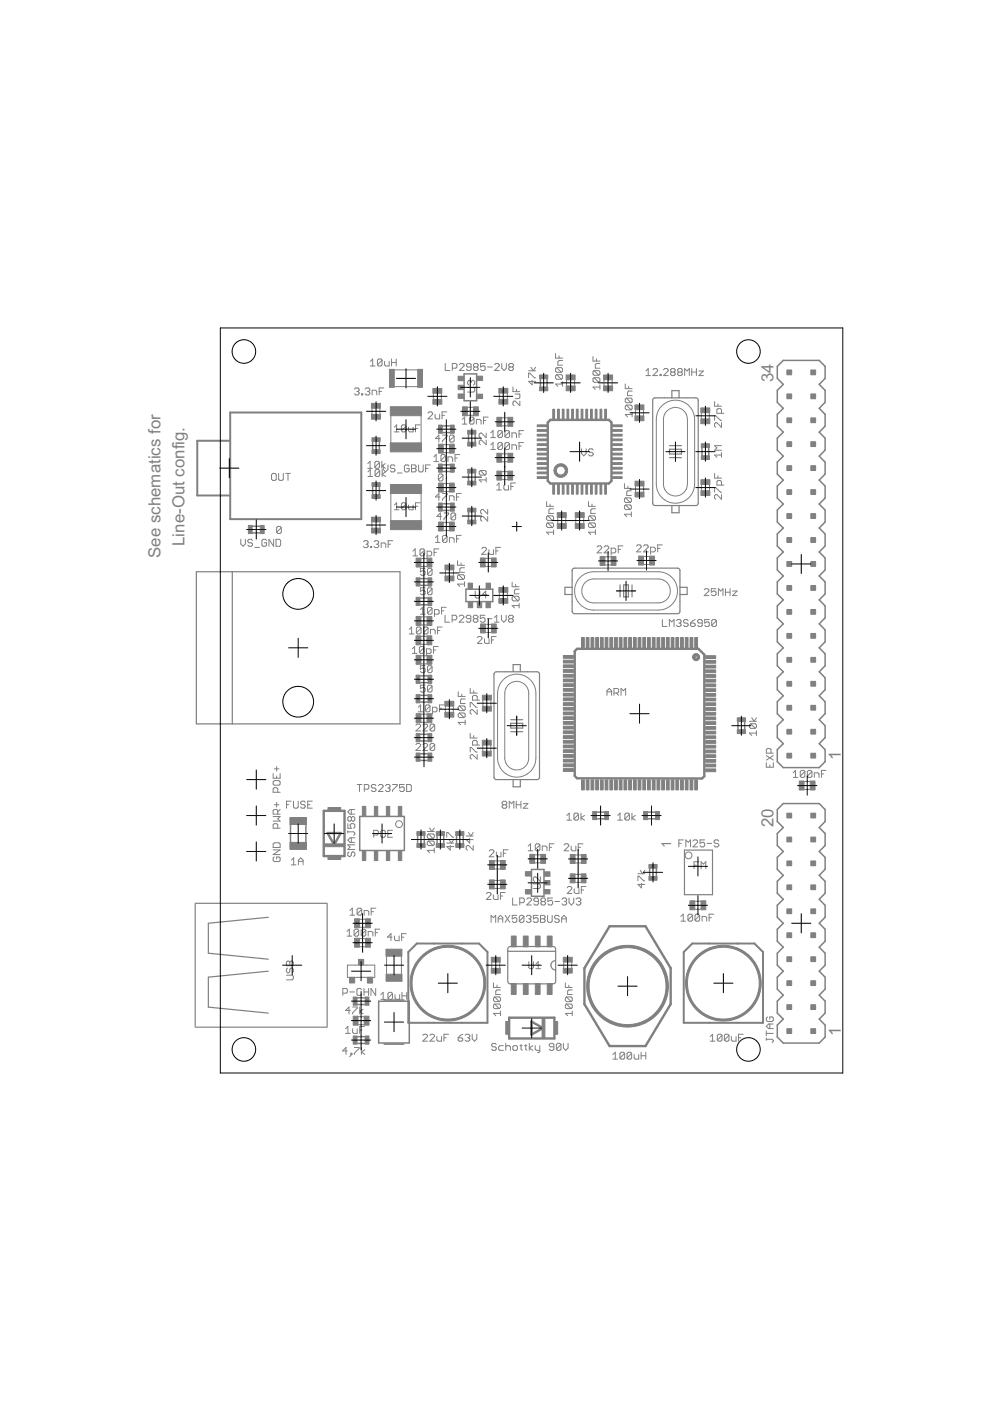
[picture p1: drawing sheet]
<svg xmlns="http://www.w3.org/2000/svg" width="210mm" height="297mm" viewBox="0 0 210 297" stroke-linecap="round" stroke-linejoin="round" font-family="sans-serif">
<defs><g id="words">
<g font-size="4" fill="#808080">
<text x="164" y="81" transform="rotate(-90 164 81)">34</text>
<text x="34" y="118.3" transform="rotate(-90 34 118.3)">See schematics for</text>
<text x="39.1" y="115.8" transform="rotate(-90 39.1 115.8)">Line-Out config.</text>
<text x="178.3" y="161.2" transform="rotate(-90 178.3 161.2)">1</text>
<text x="164" y="175.4" transform="rotate(-90 164 175.4)">20</text>
<text x="178.3" y="219.6" transform="rotate(-90 178.3 219.6)">1</text>
</g>
<text font-size="3.2" fill="#808080" x="142.3" y="179.8" transform="rotate(-90 142.3 179.8)">1</text>
</g></defs>
<g fill="none" stroke="#808080" stroke-width=".21">
<path d="M139.1 88.9a4.1 4.1 0 0 1 4.1-4.1 4.1 4.1 0 0 1 4.1 4.1M140.7 88.9a2.54 2.54 0 0 1 2.5-2.5 2.54 2.54 0 0 1 2.6 2.5M139.1 102.6a4.1 4.1 0 0 0 4.1 4.1 4.1 4.1 0 0 0 4.1-4.1M140.7 102.6a2.54 2.54 0 0 0 2.5 2.6 2.54 2.54 0 0 0 2.6-2.6M125.9 121.2a4.1 4.1 0 0 0-4.1 4.1 4.1 4.1 0 0 0 4.1 4M125.9 122.7a2.54 2.54 0 0 0-2.5 2.6 2.54 2.54 0 0 0 2.5 2.5M139.6 121.2a4.1 4.1 0 0 1 4 4.1 4.1 4.1 0 0 1-4 4M139.6 122.7a2.54 2.54 0 0 1 2.5 2.6 2.54 2.54 0 0 1-2.5 2.5M105.5 147a4.1 4.1 0 0 1 4.1-4.1 4.1 4.1 0 0 1 4 4.1M107 147a2.54 2.54 0 0 1 2.6-2.5 2.54 2.54 0 0 1 2.5 2.5M105.5 160.7a4.1 4.1 0 0 0 4.1 4.1 4.1 4.1 0 0 0 4-4.1M107 160.7a2.54 2.54 0 0 0 2.6 2.5 2.54 2.54 0 0 0 2.5-2.5"/>
<circle cx="84.6" cy="174.7" r=".72"/>
<circle cx="146" cy="181.4" r=".72"/>
</g>
<g fill="#808080" stroke="#808080" stroke-width=".25">
<path d="M105.2 165.3h2.1z"/>
<path d="M105.2 142.4h2.1z"/>
<path d="M114.4 142.9v21.9z"/>
<path d="M111.8 142.4h2.1z"/>
<path d="M111.8 165.3h2.1z"/>
<path d="M104.7 142.9v21.9z"/>
<path d="M108.3 154.4h2.5z"/>
<path d="M110.8 153.4v1z"/>
<path d="M108.3 153.4h2.5z"/>
<path d="M108.3 153.4v1z"/>
<path d="M108.3 155.1h1.3z"/>
<path d="M109.6 155.1h1.2z"/>
<path d="M108.3 152.6h1.3z"/>
<path d="M109.6 152.6h1.2z"/>
<path d="M41.4 191.5h27.9z"/>
<path d="M41.4 217.8h27.9z"/>
<path d="M41.4 191.7v25.9z"/>
<path d="M69.4 191.6v26.1z"/>
<path d="M44.2 213.5l12.7 1.3z"/>
<path d="M44.2 207.2v6.3z"/>
<path d="M44.2 207.2l12.7-1.3z"/>
<path d="M44.2 195.7l12.7-1.2z"/>
<path d="M44.2 195.7v6.4z"/>
<path d="M44.2 202.1l12.7 1.3z"/>
<path d="M108.4 200.7h8.7z"/>
<path d="M108.4 208.6h8.7z"/>
<path d="M117.8 201.3v4.4z"/>
<path d="M117.8 205.7v2.2z"/>
<path d="M107.7 201.7v6.2z"/>
<path d="M107.7 201.3v.4z"/>
<path d="M108.2 208.6h.2z"/>
<path d="M108.2 200.7h.2z"/>
<path d="M117.1 200.7h.2z"/>
<path d="M107.7 201.7h10.1z"/>
<path d="M49.3 121.2h35.5z"/>
<path d="M41.6 121.2h7.7z"/>
<path d="M41.6 121.2v32.3z"/>
<path d="M41.6 153.5h7.7z"/>
<path d="M49.3 153.5h35.5z"/>
<path d="M84.8 121.2v32.3z"/>
<path d="M49.3 121.2v32.3z"/>
<path d="M145.5 84.3h2z"/>
<path d="M145.5 107.2h2z"/>
<path d="M138.4 84.9v21.8z"/>
<path d="M138.9 107.2h2z"/>
<path d="M138.9 84.3h2z"/>
<path d="M148 84.9v21.8z"/>
<path d="M141.9 95.2h2.6z"/>
<path d="M141.9 95.2v1.1z"/>
<path d="M141.9 96.3h2.6z"/>
<path d="M144.5 95.2v1.1z"/>
<path d="M143.2 94.5h1.3z"/>
<path d="M141.9 94.5h1.3z"/>
<path d="M143.2 97h1.3z"/>
<path d="M141.9 97h1.3z"/>
<path d="M144.2 127.6v2z"/>
<path d="M121.3 127.6v2z"/>
<path d="M121.8 120.5h21.9z"/>
<path d="M121.3 121v2z"/>
<path d="M144.2 121v2z"/>
<path d="M121.8 130.1h21.9z"/>
<path d="M133.2 124v2.6z"/>
<path d="M132.2 124h1z"/>
<path d="M132.2 124v2.6z"/>
<path d="M132.2 126.6h1z"/>
<path d="M134 125.3v1.3z"/>
<path d="M134 124v1.3z"/>
<path d="M131.5 125.3v1.3z"/>
<path d="M131.5 124v1.3z"/>
<path d="M145.1 180.2v9.5z"/>
<path d="M145.1 189.7h6z"/>
<path d="M151.1 180.2v9.5z"/>
<path d="M145.1 180.2h6z"/>
<path d="M110.3 140.9v1.5z"/>
<path d="M108.8 140.9v1.5z"/>
<path d="M108.8 140.9h1.5z"/>
<path d="M107.3 142.4h4.5z"/>
<path d="M108.8 166.8h1.5z"/>
<path d="M110.3 165.3h1.5z"/>
<path d="M108.8 165.3h1.5z"/>
<path d="M107.3 165.3h1.5z"/>
<path d="M110.3 165.3v1.5z"/>
<path d="M108.8 165.3v1.5z"/>
<path d="M142.5 107.2v1.5z"/>
<path d="M144 107.2v1.5z"/>
<path d="M142.5 108.7h1.5z"/>
<path d="M140.9 107.2h4.6z"/>
<path d="M142.5 82.8h1.5z"/>
<path d="M140.9 84.3h1.6z"/>
<path d="M142.5 84.3h1.5z"/>
<path d="M144 84.3h1.5z"/>
<path d="M142.5 82.8v1.5z"/>
<path d="M144 82.8v1.5z"/>
<path d="M119.8 124.5h1.5z"/>
<path d="M119.8 126h1.5z"/>
<path d="M119.8 124.5v1.5z"/>
<path d="M121.3 123v4.6z"/>
<path d="M145.7 124.5v1.5z"/>
<path d="M144.2 123v1.5z"/>
<path d="M144.2 124.5v1.5z"/>
<path d="M144.2 126v1.6z"/>
<path d="M144.2 124.5h1.5z"/>
<path d="M144.2 126h1.5z"/>
</g>
<g fill="#808080" stroke="#808080" stroke-width=".21">
<path d="M112.1 147v13.7z"/>
<path d="M113.6 147v13.7z"/>
<path d="M107 147v13.7z"/>
<path d="M105.5 147v13.7z"/>
<path d="M109.6 155.1v.8z"/>
<path d="M109.6 151.8v.8z"/>
<path d="M140.7 88.9v13.7z"/>
<path d="M139.1 88.9v13.7z"/>
<path d="M145.8 88.9v13.7z"/>
<path d="M147.3 88.9v13.7z"/>
<path d="M143.2 93.7v.8z"/>
<path d="M143.2 97v.8z"/>
<path d="M125.9 122.7h13.7z"/>
<path d="M125.9 121.2h13.7z"/>
<path d="M125.9 127.8h13.7z"/>
<path d="M125.9 129.3h13.7z"/>
<path d="M134 125.3h.8z"/>
<path d="M130.7 125.3h.8z"/>
<path d="M73.7 204.6h1.7z"/>
<path d="M77.7 204.6h1.8z"/>
<path d="M79.5 204.6v2.6z"/>
<path d="M75.9 207.2h1.4z"/>
<path d="M73.7 204.6v2.6z"/>
<path d="M104.1 148.4v1.4z"/>
<path d="M102.4 148.4v1.4z"/>
<path d="M102.4 157.9v1.4z"/>
<path d="M104.1 157.9v1.4z"/>
<path d="M106.3 100h1.4z"/>
<path d="M106.3 101.7h1.4z"/>
<path d="M93.9 110.8h1.5z"/>
<path d="M93.9 112.5h1.5z"/>
<path d="M93.9 94.3h1.5z"/>
<path d="M93.9 96h1.5z"/>
<path d="M93.9 102.5h1.5z"/>
<path d="M93.9 104.2h1.5z"/>
<path d="M123.8 109.7v1.4z"/>
<path d="M122.1 109.7v1.4z"/>
<path d="M128.1 80.5v1.4z"/>
<path d="M129.8 80.5v1.4z"/>
<path d="M136.5 103v1.4z"/>
<path d="M134.7 103v1.4z"/>
<path d="M120 109.7v1.4z"/>
<path d="M118.3 109.7v1.4z"/>
<path d="M120.1 80.5v1.4z"/>
<path d="M121.8 80.5v1.4z"/>
<path d="M134.7 86.8v1.4z"/>
<path d="M136.4 86.8v1.4z"/>
<path d="M106.3 90.3h1.4z"/>
<path d="M106.3 88.6h1.4z"/>
<path d="M106.3 97.9h1.4z"/>
<path d="M106.3 96.2h1.4z"/>
<path d="M89.2 134.9h1.4z"/>
<path d="M89.2 136.6h1.4z"/>
<path d="M89.2 153.1h1.4z"/>
<path d="M89.2 151.4h1.4z"/>
<path d="M89.2 140.8h1.4z"/>
<path d="M89.2 139h1.4z"/>
<path d="M113.3 181.3h1.4z"/>
<path d="M113.3 182.9h1.4z"/>
<path d="M99 88.1h1.4z"/>
<path d="M99 86.4h1.4z"/>
<path d="M107.6 125.5v1.5z"/>
<path d="M105.9 125.5v1.5z"/>
<path d="M121.9 185.4h1.4z"/>
<path d="M121.9 187.1h1.4z"/>
<path d="M91.9 83.3v1.4z"/>
<path d="M93.6 83.3v1.4z"/>
<path d="M102.8 134.1h1.4z"/>
<path d="M102.8 132.4h1.4z"/>
<path d="M104.7 188.4h1.5z"/>
<path d="M104.7 186.7h1.5z"/>
<path d="M107.6 83.3v1.4z"/>
<path d="M105.9 83.3v1.4z"/>
<path d="M102.8 118.4h1.4z"/>
<path d="M102.8 120.1h1.4z"/>
<path d="M76.2 194.9h1.4z"/>
<path d="M76.2 196.6h1.4z"/>
<path d="M121.2 203.9v1.5z"/>
<path d="M119.5 203.9v1.5z"/>
<path d="M104.3 203.9v1.5z"/>
<path d="M106 203.9v1.5z"/>
<path d="M89.2 120.1h1.4z"/>
<path d="M89.2 118.4h1.4z"/>
<path d="M89.2 132.5h1.4z"/>
<path d="M89.2 130.8h1.4z"/>
<path d="M94.4 149.6v1.5z"/>
<path d="M96.1 149.6v1.5z"/>
<path d="M96.1 120.8v1.4z"/>
<path d="M94.4 120.8v1.4z"/>
<path d="M148.7 87.4v1.5z"/>
<path d="M150.4 87.4v1.5z"/>
<path d="M150.4 102.7v1.4z"/>
<path d="M148.7 102.7v1.4z"/>
<path d="M128.2 118.1h1.4z"/>
<path d="M128.2 119.8h1.4z"/>
<path d="M136.4 119.7h1.4z"/>
<path d="M136.4 118h1.4z"/>
<path d="M147.3 191.1h1.4z"/>
<path d="M147.3 192.8h1.4z"/>
<path d="M170.4 165.7h1.5z"/>
<path d="M170.4 167.4h1.5z"/>
<path d="M104.7 184.2h1.5z"/>
<path d="M104.7 182.5h1.5z"/>
<path d="M85.1 202.7v3.9z"/>
<path d="M82 202.7v3.9z"/>
<path d="M121.9 183h1.4z"/>
<path d="M121.9 181.3h1.4z"/>
<path d="M75.4 204.6h2.3z"/>
<path d="M77.3 207.2h2.2z"/>
<path d="M73.7 207.2h2.2z"/>
<path d="M75.8 217.3h1.5z"/>
<path d="M75.8 215.6h1.5z"/>
<path d="M89.3 88.1v5.9z"/>
<path d="M82.9 88.1v5.9z"/>
<path d="M82.9 104.6v5.8z"/>
<path d="M89.3 104.6v5.8z"/>
<path d="M78.9 86.5v1.4z"/>
<path d="M80.6 86.5v1.4z"/>
<path d="M78.9 110.6v1.4z"/>
<path d="M80.6 110.6v1.4z"/>
<path d="M76.2 199h1.4z"/>
<path d="M76.2 200.7h1.4z"/>
<path d="M83.5 78.4h5.1z"/>
<path d="M83.5 82h5.1z"/>
<path d="M123.3 95.2v1z"/>
<path d="M123.3 96.2l.5 .4z"/>
<path d="M123.8 96.6l.5-.4z"/>
<path d="M124.3 95.2v1z"/>
<path d="M125.5 95.2l.3 .2z"/>
<path d="M125 95.2h.5z"/>
<path d="M125 95.2l-.2 .2z"/>
<path d="M124.8 95.4v.3z"/>
<path d="M124.8 95.7l.2 .2z"/>
<path d="M125 95.9h.5z"/>
<path d="M125.5 95.9l.3 .3z"/>
<path d="M125.8 96.2v.2z"/>
<path d="M125.8 96.4l-.3 .2z"/>
<path d="M125 96.6h.5z"/>
<path d="M124.8 96.4l.2 .2z"/>
<path d="M79.2 176v1.5z"/>
<path d="M79.2 176h.8z"/>
<path d="M80 176l.2 .3z"/>
<path d="M80.2 176.3v.5z"/>
<path d="M80.2 176.8l-.2 .2z"/>
<path d="M79.2 177h.8z"/>
<path d="M81 176h.5z"/>
<path d="M81 176l-.3 .3z"/>
<path d="M80.7 176.3v1z"/>
<path d="M80.7 177.3l.3 .2z"/>
<path d="M81 177.5h.5z"/>
<path d="M81.7 177.3l-.2 .2z"/>
<path d="M81.7 176.3v1z"/>
<path d="M81.5 176l.2 .3z"/>
<path d="M82.2 176h1z"/>
<path d="M82.2 176v1.5z"/>
<path d="M82.2 177.5h1z"/>
<path d="M82.2 176.8h.5z"/>
<path d="M113.1 188.4h1.2z"/>
<path d="M114.3 188.4l.3-.3z"/>
<path d="M114.6 187.6v.5z"/>
<path d="M114.3 187.4l.3 .2z"/>
<path d="M113.1 187.4h1.2z"/>
<path d="M114.6 185.9v1z"/>
<path d="M113.6 185.9l1 1z"/>
<path d="M113.3 185.9h.3z"/>
<path d="M113.1 186.1l.2-.2z"/>
<path d="M113.1 186.1v.5z"/>
<path d="M113.1 186.6l.2 .3z"/>
<path d="M99.2 83.1h1.2z"/>
<path d="M100.4 83.1l.2-.2z"/>
<path d="M100.6 82.4v.5z"/>
<path d="M100.4 82.1l.2 .3z"/>
<path d="M99.2 82.1h1.2z"/>
<path d="M99.2 81.4l.2 .2z"/>
<path d="M99.2 80.9v.5z"/>
<path d="M99.2 80.9l.2-.3z"/>
<path d="M99.4 80.6h.3z"/>
<path d="M99.7 80.6l.2 .3z"/>
<path d="M99.9 80.9v.2z"/>
<path d="M100.1 80.6l-.2 .3z"/>
<path d="M100.1 80.6h.3z"/>
<path d="M100.4 80.6l.2 .3z"/>
<path d="M100.6 80.9v.5z"/>
<path d="M100.6 81.4l-.2 .2z"/>
<path d="M100.8 125.3v1.3z"/>
<path d="M100.8 126.6l.2 .2z"/>
<path d="M101 126.8h.5z"/>
<path d="M101.5 126.8l.2-.2z"/>
<path d="M101.7 125.3v1.3z"/>
<path d="M103 125.3v1.5z"/>
<path d="M103 125.3l-.7 .8z"/>
<path d="M102.3 126.1h.9z"/>
<path d="M57.8 100.4h.5z"/>
<path d="M57.8 100.4l-.2 .2z"/>
<path d="M57.6 100.6v1z"/>
<path d="M57.6 101.6l.2 .3z"/>
<path d="M57.8 101.9h.5z"/>
<path d="M58.3 101.9l.3-.3z"/>
<path d="M58.6 100.6v1z"/>
<path d="M58.3 100.4l.3 .2z"/>
<path d="M59.1 100.4v1.2z"/>
<path d="M59.1 101.6l.2 .3z"/>
<path d="M59.3 101.9h.5z"/>
<path d="M59.8 101.9l.3-.3z"/>
<path d="M60.1 100.4v1.2z"/>
<path d="M61.1 100.4v1.5z"/>
<path d="M60.6 100.4h1z"/>
<path d="M60.7 207.8h1.3z"/>
<path d="M62.2 207.5l-.2 .3z"/>
<path d="M62.2 207v.5z"/>
<path d="M62 206.8l.2 .2z"/>
<path d="M60.7 206.8h1.3z"/>
<path d="M61 205.3l-.3 .2z"/>
<path d="M60.7 205.5v.5z"/>
<path d="M60.7 206l.3 .2z"/>
<path d="M61 206.2h.2z"/>
<path d="M61.4 206l-.2 .2z"/>
<path d="M61.4 205.5v.5z"/>
<path d="M61.4 205.5l.3-.2z"/>
<path d="M61.7 205.3h.3z"/>
<path d="M62 205.3l.2 .2z"/>
<path d="M62.2 205.5v.5z"/>
<path d="M62.2 206l-.2 .2z"/>
<path d="M60.7 204.7h1.5z"/>
<path d="M60.7 204v.7z"/>
<path d="M61 203.8l-.3 .2z"/>
<path d="M61 203.8h.2z"/>
<path d="M61.2 203.8l.2 .2z"/>
<path d="M61.4 204l.3-.2z"/>
<path d="M61.7 203.8h.3z"/>
<path d="M62 203.8l.2 .2z"/>
<path d="M62.2 204v.7z"/>
<path d="M61.4 204v.7z"/>
<path d="M60.7 169.9v1.4z"/>
<path d="M60.7 169.9h1z"/>
<path d="M60.7 170.6h.5z"/>
<path d="M62.2 169.9v1.2z"/>
<path d="M62.2 171.1l.3 .2z"/>
<path d="M62.5 171.3h.5z"/>
<path d="M63.2 171.1l-.2 .2z"/>
<path d="M63.2 169.9v1.2z"/>
<path d="M64.5 169.9l.2 .2z"/>
<path d="M64 169.9h.5z"/>
<path d="M63.7 170.1l.3-.2z"/>
<path d="M63.7 170.1v.2z"/>
<path d="M63.7 170.3l.3 .3z"/>
<path d="M64 170.6h.5z"/>
<path d="M64.5 170.6l.2 .3z"/>
<path d="M64.7 170.9v.2z"/>
<path d="M64.7 171.1l-.2 .2z"/>
<path d="M64 171.3h.5z"/>
<path d="M63.7 171.1l.3 .2z"/>
<path d="M65.2 169.9h1z"/>
<path d="M65.2 169.9v1.4z"/>
<path d="M65.2 171.3h1z"/>
<path d="M65.2 170.6h.5z"/>
<path d="M128.7 146.5v.9z"/>
<path d="M128.7 146.5l.5-.5z"/>
<path d="M129.2 146l.5 .5z"/>
<path d="M129.7 146.5v.9z"/>
<path d="M128.7 146.7h1z"/>
<path d="M130.2 146v1.4z"/>
<path d="M130.2 146h.7z"/>
<path d="M130.9 146l.3 .2z"/>
<path d="M131.2 146.2v.5z"/>
<path d="M131.2 146.7l-.3 .2z"/>
<path d="M130.2 146.9h.7z"/>
<path d="M130.7 146.9l.5 .5z"/>
<path d="M131.7 146v1.4z"/>
<path d="M131.7 146l.5 .5z"/>
<path d="M132.2 146.5l.5-.5z"/>
<path d="M132.7 146v1.4z"/>
<path d="M112.1 203.9v1.2z"/>
<path d="M112.1 205.1l.3 .3z"/>
<path d="M112.4 205.4h.5z"/>
<path d="M112.9 205.4l.2-.3z"/>
<path d="M113.1 203.9v1.2z"/>
<path d="M114.1 203.9l-.5 .5z"/>
<path d="M114.1 203.9v1.5z"/>
<path d="M113.6 205.4h1z"/>
<path d="M163.7 221.1l.3-.3z"/>
<path d="M164 220.6v.2z"/>
<path d="M163.7 220.3l.3 .3z"/>
<path d="M162.5 220.3h1.2z"/>
<path d="M162.5 220.1v.5z"/>
<path d="M162.5 219.1h1.5z"/>
<path d="M162.5 218.6v1z"/>
<path d="M163 218.1h1z"/>
<path d="M162.5 217.6l.5 .5z"/>
<path d="M162.5 217.6l.5-.5z"/>
<path d="M163 217.1h1z"/>
<path d="M163.2 217.1v1z"/>
<path d="M162.5 215.9l.2-.3z"/>
<path d="M162.5 215.9v.4z"/>
<path d="M162.5 216.3l.2 .3z"/>
<path d="M162.7 216.6h1z"/>
<path d="M163.7 216.6l.3-.3z"/>
<path d="M164 215.9v.4z"/>
<path d="M163.7 215.6l.3 .3z"/>
<path d="M163.2 215.6h.5z"/>
<path d="M163.2 215.6v.5z"/>
<path d="M147.2 182.7v1.5z"/>
<path d="M147.2 182.7h.9z"/>
<path d="M147.2 183.5h.5z"/>
<path d="M148.7 182.7v1.5z"/>
<path d="M148.7 182.7l.4 .5z"/>
<path d="M149.1 183.2l.5-.5z"/>
<path d="M149.6 182.7v1.5z"/>
<path d="M162.5 161.7v1z"/>
<path d="M162.5 162.7h1.5z"/>
<path d="M164 161.7v1z"/>
<path d="M163.2 162.2v.5z"/>
<path d="M162.5 161.2l1.5-1z"/>
<path d="M162.5 160.2l1.5 1z"/>
<path d="M162.5 159.7h1.5z"/>
<path d="M162.5 158.9v.8z"/>
<path d="M162.5 158.9l.2-.2z"/>
<path d="M162.7 158.7h.5z"/>
<path d="M163.2 158.7l.3 .2z"/>
<path d="M163.5 158.9v.8z"/>
<path d="M57.9 168h1.5z"/>
<path d="M57.9 167.2v.8z"/>
<path d="M57.9 167.2l.3-.2z"/>
<path d="M58.2 167h.5z"/>
<path d="M58.7 167l.2 .2z"/>
<path d="M58.9 167.2v.8z"/>
<path d="M57.9 165.8v.4z"/>
<path d="M57.9 166.2l.3 .3z"/>
<path d="M58.2 166.5h.9z"/>
<path d="M59.1 166.5l.3-.3z"/>
<path d="M59.4 165.8v.4z"/>
<path d="M59.1 165.5l.3 .3z"/>
<path d="M58.2 165.5h.9z"/>
<path d="M58.2 165.5l-.3 .3z"/>
<path d="M57.9 164v1z"/>
<path d="M57.9 165h1.5z"/>
<path d="M59.4 164v1z"/>
<path d="M58.7 164.5v.5z"/>
<path d="M58.7 162.5v1z"/>
<path d="M58.2 163h.9z"/>
<path d="M57.9 175.6h1.5z"/>
<path d="M57.9 174.9v.7z"/>
<path d="M57.9 174.9l.3-.3z"/>
<path d="M58.2 174.6h.5z"/>
<path d="M58.7 174.6l.2 .3z"/>
<path d="M58.9 174.9v.7z"/>
<path d="M57.9 174.1h1.5z"/>
<path d="M58.9 173.6l.5 .5z"/>
<path d="M58.9 173.6l.5-.5z"/>
<path d="M57.9 173.1h1.5z"/>
<path d="M57.9 172.6h1.5z"/>
<path d="M57.9 171.9v.7z"/>
<path d="M57.9 171.9l.3-.3z"/>
<path d="M58.2 171.6h.5z"/>
<path d="M58.7 171.6l.2 .3z"/>
<path d="M58.9 171.9v.7z"/>
<path d="M58.9 172.1l.5-.5z"/>
<path d="M58.7 170.1v1z"/>
<path d="M58.2 170.6h.9z"/>
<path d="M57.9 181.9l.3-.2z"/>
<path d="M57.9 181.9v.5z"/>
<path d="M57.9 182.4l.3 .3z"/>
<path d="M58.2 182.7h.9z"/>
<path d="M59.1 182.7l.3-.3z"/>
<path d="M59.4 181.9v.5z"/>
<path d="M59.1 181.7l.3 .2z"/>
<path d="M58.7 181.7h.4z"/>
<path d="M58.7 181.7v.5z"/>
<path d="M57.9 181.2h1.5z"/>
<path d="M57.9 181.2l1.5-1z"/>
<path d="M57.9 180.2h1.5z"/>
<path d="M57.9 179.7h1.5z"/>
<path d="M59.4 178.9v.8z"/>
<path d="M59.1 178.7l.3 .2z"/>
<path d="M58.2 178.7h.9z"/>
<path d="M58.2 178.7l-.3 .2z"/>
<path d="M57.9 178.9v.8z"/>
<path d="M81.3 98.6v.9z"/>
<path d="M81.3 99.5l.4 .6z"/>
<path d="M81.7 100.1l.6-.6z"/>
<path d="M82.3 98.6v.9z"/>
<path d="M83.5 98.6l.2 .2z"/>
<path d="M83 98.6h.5z"/>
<path d="M83 98.6l-.2 .2z"/>
<path d="M82.8 98.8v.3z"/>
<path d="M82.8 99.1l.2 .2z"/>
<path d="M83 99.3h.5z"/>
<path d="M83.5 99.3l.2 .2z"/>
<path d="M83.7 99.5v.3z"/>
<path d="M83.7 99.8l-.2 .3z"/>
<path d="M83 100.1h.5z"/>
<path d="M82.8 99.8l.2 .3z"/>
<path d="M84.3 100.3h.9z"/>
<path d="M86.5 98.6l.2 .2z"/>
<path d="M86 98.6h.5z"/>
<path d="M86 98.6l-.3 .2z"/>
<path d="M85.7 98.8v1z"/>
<path d="M85.7 99.8l.3 .3z"/>
<path d="M86 100.1h.5z"/>
<path d="M86.5 100.1l.2-.3z"/>
<path d="M86.7 99.3v.5z"/>
<path d="M86.2 99.3h.5z"/>
<path d="M87.2 98.6v1.5z"/>
<path d="M87.2 98.6h.8z"/>
<path d="M88 98.6l.2 .2z"/>
<path d="M88.2 98.8v.3z"/>
<path d="M88.2 99.1l-.2 .2z"/>
<path d="M88 99.3l.2 .2z"/>
<path d="M88.2 99.5v.3z"/>
<path d="M88.2 99.8l-.2 .3z"/>
<path d="M87.2 100.1h.8z"/>
<path d="M87.2 99.3h.8z"/>
<path d="M88.8 98.6v1.2z"/>
<path d="M88.8 99.8l.2 .3z"/>
<path d="M89 100.1h.5z"/>
<path d="M89.5 100.1l.2-.3z"/>
<path d="M89.7 98.6v1.2z"/>
<path d="M90.2 98.6v1.5z"/>
<path d="M90.2 98.6h1z"/>
<path d="M90.2 99.3h.5z"/>
<path d="M51.1 114.3v1z"/>
<path d="M51.1 115.3l.4 .5z"/>
<path d="M52 115.3l-.5 .5z"/>
<path d="M52 114.3v1z"/>
<path d="M53.3 114.3l.2 .3z"/>
<path d="M52.8 114.3h.5z"/>
<path d="M52.8 114.3l-.3 .3z"/>
<path d="M52.5 114.6v.2z"/>
<path d="M52.5 114.8l.3 .3z"/>
<path d="M52.8 115.1h.5z"/>
<path d="M53.3 115.1l.2 .2z"/>
<path d="M53.5 115.3v.3z"/>
<path d="M53.5 115.6l-.2 .2z"/>
<path d="M52.8 115.8h.5z"/>
<path d="M52.5 115.6l.3 .2z"/>
<path d="M54 116.1h1z"/>
<path d="M56.3 114.3l.2 .3z"/>
<path d="M55.8 114.3h.5z"/>
<path d="M55.8 114.3l-.3 .3z"/>
<path d="M55.5 114.6v1z"/>
<path d="M55.5 115.6l.3 .2z"/>
<path d="M55.8 115.8h.5z"/>
<path d="M56.3 115.8l.2-.2z"/>
<path d="M56.5 115.1v.5z"/>
<path d="M56 115.1h.5z"/>
<path d="M57 114.3v1.5z"/>
<path d="M57 114.3l1 1.5z"/>
<path d="M58 114.3v1.5z"/>
<path d="M58.5 114.3v1.5z"/>
<path d="M58.5 115.8h.8z"/>
<path d="M59.5 115.6l-.2 .2z"/>
<path d="M59.5 114.6v1z"/>
<path d="M59.3 114.3l.2 .3z"/>
<path d="M58.5 114.3h.8z"/>
<path d="M106.7 169.9l-.2 .2z"/>
<path d="M106.7 169.9h.5z"/>
<path d="M107.2 169.9l.2 .2z"/>
<path d="M107.4 170.1v.3z"/>
<path d="M107.4 170.4l-.2 .2z"/>
<path d="M107.2 170.6l.2 .3z"/>
<path d="M107.4 170.9v.2z"/>
<path d="M107.4 171.1l-.2 .3z"/>
<path d="M106.7 171.4h.5z"/>
<path d="M106.5 171.1l.2 .3z"/>
<path d="M106.5 170.9v.2z"/>
<path d="M106.7 170.6l-.2 .3z"/>
<path d="M106.5 170.4l.2 .2z"/>
<path d="M106.5 170.1v.3z"/>
<path d="M106.7 170.6h.5z"/>
<path d="M108 169.9v1.5z"/>
<path d="M108 169.9l.5 .5z"/>
<path d="M108.9 169.9l-.4 .5z"/>
<path d="M108.9 169.9v1.5z"/>
<path d="M109.5 169.9v1.5z"/>
<path d="M109.5 170.6h.9z"/>
<path d="M110.4 169.9v1.5z"/>
<path d="M111 170.4h.9z"/>
<path d="M111.9 170.4l-.9 1z"/>
<path d="M111 171.4h.9z"/>
<path d="M101.2 150.5v.9z"/>
<path d="M100.2 150.5l1 .9z"/>
<path d="M99.9 150.5h.3z"/>
<path d="M99.7 150.7l.2-.2z"/>
<path d="M99.7 150.7v.5z"/>
<path d="M99.7 151.2l.2 .2z"/>
<path d="M99.7 148.9v1z"/>
<path d="M99.7 148.9h.2z"/>
<path d="M99.9 148.9l1 1z"/>
<path d="M100.9 149.9h.3z"/>
<path d="M100.2 148.4h1.5z"/>
<path d="M100.2 147.7v.7z"/>
<path d="M100.2 147.7l.2-.3z"/>
<path d="M100.4 147.4h.5z"/>
<path d="M100.9 147.4l.3 .3z"/>
<path d="M101.2 147.7v.7z"/>
<path d="M99.7 146.9h1.5z"/>
<path d="M99.7 146v.9z"/>
<path d="M100.4 146.5v.4z"/>
<path d="M101.2 160v1z"/>
<path d="M100.2 160l1 1z"/>
<path d="M99.9 160h.3z"/>
<path d="M99.7 160.2l.2-.2z"/>
<path d="M99.7 160.2v.5z"/>
<path d="M99.7 160.7l.2 .3z"/>
<path d="M99.7 158.5v.9z"/>
<path d="M99.7 158.5h.2z"/>
<path d="M99.9 158.5l1 .9z"/>
<path d="M100.9 159.4h.3z"/>
<path d="M100.2 158h1.5z"/>
<path d="M100.2 157.2v.8z"/>
<path d="M100.2 157.2l.2-.2z"/>
<path d="M100.4 157h.5z"/>
<path d="M100.9 157l.3 .2z"/>
<path d="M101.2 157.2v.8z"/>
<path d="M99.7 156.5h1.5z"/>
<path d="M99.7 155.5v1z"/>
<path d="M100.4 156v.5z"/>
<path d="M112.1 80.9h1.5z"/>
<path d="M112.1 80.9l.7 .7z"/>
<path d="M112.8 80.6v1z"/>
<path d="M112.1 79.1v1z"/>
<path d="M112.1 79.1h.2z"/>
<path d="M112.3 79.1l1 1z"/>
<path d="M113.3 80.1h.3z"/>
<path d="M112.1 78.6h1.5z"/>
<path d="M113.6 77.9l-.5 .7z"/>
<path d="M112.6 77.9l.5 .7z"/>
<path d="M105.3 102.9l.5-.5z"/>
<path d="M105.8 102.4v1.5z"/>
<path d="M105.3 103.9h1z"/>
<path d="M106.8 102.9v.7z"/>
<path d="M106.8 103.6l.3 .3z"/>
<path d="M107.1 103.9h.7z"/>
<path d="M107.8 102.9v1z"/>
<path d="M108.3 102.4v1.5z"/>
<path d="M108.3 102.4h1z"/>
<path d="M108.3 103.1h.5z"/>
<path d="M101.6 101.7l.5 .5z"/>
<path d="M101.6 101.7h1.5z"/>
<path d="M103.1 101.2v1z"/>
<path d="M101.9 100.7h.9z"/>
<path d="M101.6 100.5l.3 .2z"/>
<path d="M101.6 100v.5z"/>
<path d="M101.6 100l.3-.2z"/>
<path d="M101.9 99.8h.9z"/>
<path d="M102.8 99.8l.3 .2z"/>
<path d="M103.1 100v.5z"/>
<path d="M103.1 100.5l-.3 .2z"/>
<path d="M101.9 99.8l.9 .9z"/>
<path d="M103.1 93.3v1z"/>
<path d="M102.1 93.3l1 1z"/>
<path d="M101.9 93.3h.2z"/>
<path d="M101.9 93.3l-.3 .3z"/>
<path d="M101.6 93.6v.4z"/>
<path d="M101.6 94l.3 .3z"/>
<path d="M103.1 91.8v1z"/>
<path d="M102.1 91.8l1 1z"/>
<path d="M101.9 91.8h.2z"/>
<path d="M101.6 92.1l.3-.3z"/>
<path d="M101.6 92.1v.5z"/>
<path d="M101.6 92.6l.3 .2z"/>
<path d="M103.4 109.5v1z"/>
<path d="M102.4 109.5l1 1z"/>
<path d="M102.2 109.5h.2z"/>
<path d="M102.2 109.5l-.3 .2z"/>
<path d="M101.9 109.7v.5z"/>
<path d="M101.9 110.2l.3 .3z"/>
<path d="M103.4 108v1z"/>
<path d="M102.4 108l1 1z"/>
<path d="M102.2 108h.2z"/>
<path d="M101.9 108.2l.3-.2z"/>
<path d="M101.9 108.2v.5z"/>
<path d="M101.9 108.7l.3 .3z"/>
<path d="M92.3 114l.5-.5z"/>
<path d="M92.8 113.5v1.5z"/>
<path d="M92.3 115h1z"/>
<path d="M93.8 113.8v.9z"/>
<path d="M94 113.5l-.2 .3z"/>
<path d="M94 113.5h.6z"/>
<path d="M94.6 113.5l.2 .3z"/>
<path d="M94.8 113.8v.9z"/>
<path d="M94.8 114.7l-.2 .3z"/>
<path d="M94 115h.6z"/>
<path d="M93.8 114.7l.2 .3z"/>
<path d="M93.8 114.7l1-.9z"/>
<path d="M95.3 114v1z"/>
<path d="M95.3 114h.7z"/>
<path d="M96 114l.3 .3z"/>
<path d="M96.3 114.3v.7z"/>
<path d="M96.8 113.5v1.5z"/>
<path d="M96.8 113.5h1z"/>
<path d="M96.8 114.3h.5z"/>
<path d="M92 96.9l.5-.5z"/>
<path d="M92.5 96.4v1.5z"/>
<path d="M92 97.9h1z"/>
<path d="M93.5 96.6v1z"/>
<path d="M93.7 96.4l-.2 .2z"/>
<path d="M93.7 96.4h.5z"/>
<path d="M94.2 96.4l.3 .2z"/>
<path d="M94.5 96.6v1z"/>
<path d="M94.5 97.6l-.3 .3z"/>
<path d="M93.7 97.9h.5z"/>
<path d="M93.5 97.6l.2 .3z"/>
<path d="M93.5 97.6l1-1z"/>
<path d="M95 96.9v1z"/>
<path d="M95 96.9h.7z"/>
<path d="M95.7 96.9l.3 .2z"/>
<path d="M96 97.1v.8z"/>
<path d="M96.5 96.4v1.5z"/>
<path d="M96.5 96.4h1z"/>
<path d="M96.5 97.1h.5z"/>
<path d="M93 104.6v1.5z"/>
<path d="M93 104.6l-.7 .8z"/>
<path d="M92.3 105.4h1z"/>
<path d="M93.8 104.6h1z"/>
<path d="M94.8 104.6v.3z"/>
<path d="M94.8 104.9l-1 1z"/>
<path d="M93.8 105.9v.2z"/>
<path d="M95.3 105.1v1z"/>
<path d="M95.3 105.1h.7z"/>
<path d="M96 105.1l.3 .3z"/>
<path d="M96.3 105.4v.7z"/>
<path d="M96.8 104.6v1.5z"/>
<path d="M96.8 104.6h1z"/>
<path d="M96.8 105.4h.5z"/>
<path d="M124.8 112.8l.5 .5z"/>
<path d="M124.8 112.8h1.4z"/>
<path d="M126.2 112.4v.9z"/>
<path d="M125 111.8h1z"/>
<path d="M124.8 111.6l.2 .2z"/>
<path d="M124.8 111.1v.5z"/>
<path d="M124.8 111.1l.2-.2z"/>
<path d="M125 110.9h1z"/>
<path d="M126 110.9l.2 .2z"/>
<path d="M126.2 111.1v.5z"/>
<path d="M126.2 111.6l-.2 .2z"/>
<path d="M125 110.9l1 .9z"/>
<path d="M125 110.3h1z"/>
<path d="M124.8 110.1l.2 .2z"/>
<path d="M124.8 109.6v.5z"/>
<path d="M124.8 109.6l.2-.2z"/>
<path d="M125 109.4h1z"/>
<path d="M126 109.4l.2 .2z"/>
<path d="M126.2 109.6v.5z"/>
<path d="M126.2 110.1l-.2 .2z"/>
<path d="M125 109.4l1 .9z"/>
<path d="M125.3 108.9h.9z"/>
<path d="M125.3 108.1v.8z"/>
<path d="M125.3 108.1l.2-.2z"/>
<path d="M125.5 107.9h.7z"/>
<path d="M124.8 107.4h1.4z"/>
<path d="M124.8 106.4v1z"/>
<path d="M125.5 106.9v.5z"/>
<path d="M125.7 82.1l.5 .4z"/>
<path d="M125.7 82.1h1.5z"/>
<path d="M127.2 81.6v.9z"/>
<path d="M126 81h1z"/>
<path d="M125.7 80.8l.3 .2z"/>
<path d="M125.7 80.3v.5z"/>
<path d="M125.7 80.3l.3-.2z"/>
<path d="M126 80.1h1z"/>
<path d="M127 80.1l.2 .2z"/>
<path d="M127.2 80.3v.5z"/>
<path d="M127.2 80.8l-.2 .2z"/>
<path d="M126 80.1l1 .9z"/>
<path d="M126 79.6h1z"/>
<path d="M125.7 79.3l.3 .3z"/>
<path d="M125.7 78.8v.5z"/>
<path d="M126 78.6l-.3 .2z"/>
<path d="M126 78.6h1z"/>
<path d="M127 78.6l.2 .2z"/>
<path d="M127.2 78.8v.5z"/>
<path d="M127.2 79.3l-.2 .3z"/>
<path d="M126 78.6l1 1z"/>
<path d="M126.2 78.1h1z"/>
<path d="M126.2 77.3v.8z"/>
<path d="M126.2 77.3l.3-.2z"/>
<path d="M126.5 77.1h.7z"/>
<path d="M125.7 76.6h1.5z"/>
<path d="M125.7 75.6v1z"/>
<path d="M126.5 76.1v.5z"/>
<path d="M132.4 109l.5 .5z"/>
<path d="M132.4 109h1.5z"/>
<path d="M133.9 108.5v1z"/>
<path d="M132.6 108h1z"/>
<path d="M132.4 107.8l.2 .2z"/>
<path d="M132.4 107.3v.5z"/>
<path d="M132.6 107.1l-.2 .2z"/>
<path d="M132.6 107.1h1z"/>
<path d="M133.6 107.1l.3 .2z"/>
<path d="M133.9 107.3v.5z"/>
<path d="M133.9 107.8l-.3 .2z"/>
<path d="M132.6 107.1l1 .9z"/>
<path d="M132.6 106.5h1z"/>
<path d="M132.4 106.3l.2 .2z"/>
<path d="M132.4 105.8v.5z"/>
<path d="M132.4 105.8l.2-.2z"/>
<path d="M132.6 105.6h1z"/>
<path d="M133.6 105.6l.3 .2z"/>
<path d="M133.9 105.8v.5z"/>
<path d="M133.9 106.3l-.3 .2z"/>
<path d="M132.6 105.6l1 .9z"/>
<path d="M132.9 105.1h1z"/>
<path d="M132.9 104.3v.8z"/>
<path d="M132.9 104.3l.2-.2z"/>
<path d="M133.1 104.1h.8z"/>
<path d="M132.4 103.5h1.5z"/>
<path d="M132.4 102.6v.9z"/>
<path d="M133.1 103.1v.4z"/>
<path d="M115.9 112.8l.5 .5z"/>
<path d="M115.9 112.8h1.5z"/>
<path d="M117.4 112.4v.9z"/>
<path d="M116.1 111.8h1z"/>
<path d="M115.9 111.6l.2 .2z"/>
<path d="M115.9 111.1v.5z"/>
<path d="M115.9 111.1l.2-.2z"/>
<path d="M116.1 110.9h1z"/>
<path d="M117.1 110.9l.3 .2z"/>
<path d="M117.4 111.1v.5z"/>
<path d="M117.4 111.6l-.3 .2z"/>
<path d="M116.1 110.9l1 .9z"/>
<path d="M116.1 110.3h1z"/>
<path d="M115.9 110.1l.2 .2z"/>
<path d="M115.9 109.6v.5z"/>
<path d="M115.9 109.6l.2-.2z"/>
<path d="M116.1 109.4h1z"/>
<path d="M117.1 109.4l.3 .2z"/>
<path d="M117.4 109.6v.5z"/>
<path d="M117.1 110.3l.3-.2z"/>
<path d="M116.1 109.4l1 .9z"/>
<path d="M116.4 108.9h1z"/>
<path d="M116.4 108.1v.8z"/>
<path d="M116.4 108.1l.2-.2z"/>
<path d="M116.6 107.9h.8z"/>
<path d="M115.9 107.4h1.5z"/>
<path d="M115.9 106.4v1z"/>
<path d="M116.6 106.9v.5z"/>
<path d="M117.8 81.4l.5 .5z"/>
<path d="M117.8 81.4h1.5z"/>
<path d="M119.3 80.9v1z"/>
<path d="M118 80.4h1z"/>
<path d="M117.8 80.2l.2 .2z"/>
<path d="M117.8 79.7v.5z"/>
<path d="M117.8 79.7l.2-.3z"/>
<path d="M118 79.4h1z"/>
<path d="M119 79.4l.3 .3z"/>
<path d="M119.3 79.7v.5z"/>
<path d="M119 80.4l.3-.2z"/>
<path d="M118 79.4l1 1z"/>
<path d="M118 78.9h1z"/>
<path d="M117.8 78.7l.2 .2z"/>
<path d="M117.8 78.2v.5z"/>
<path d="M117.8 78.2l.2-.3z"/>
<path d="M118 77.9h1z"/>
<path d="M119 77.9l.3 .3z"/>
<path d="M119.3 78.2v.5z"/>
<path d="M119.3 78.7l-.3 .2z"/>
<path d="M118 77.9l1 1z"/>
<path d="M118.3 77.4h1z"/>
<path d="M118.3 76.7v.7z"/>
<path d="M118.3 76.7l.2-.3z"/>
<path d="M118.5 76.4h.8z"/>
<path d="M117.8 75.9h1.5z"/>
<path d="M117.8 75v.9z"/>
<path d="M118.5 75.4v.5z"/>
<path d="M132.6 87.9l.5 .5z"/>
<path d="M132.6 87.9h1.4z"/>
<path d="M134 87.4v1z"/>
<path d="M132.8 86.9h1z"/>
<path d="M132.6 86.6l.2 .3z"/>
<path d="M132.6 86.1v.5z"/>
<path d="M132.8 85.9l-.2 .2z"/>
<path d="M132.8 85.9h1z"/>
<path d="M133.8 85.9l.2 .2z"/>
<path d="M134 86.1v.5z"/>
<path d="M134 86.6l-.2 .3z"/>
<path d="M132.8 85.9l1 1z"/>
<path d="M132.8 85.4h1z"/>
<path d="M132.6 85.2l.2 .2z"/>
<path d="M132.6 84.6v.6z"/>
<path d="M132.6 84.6l.2-.2z"/>
<path d="M132.8 84.4h1z"/>
<path d="M133.8 84.4l.2 .2z"/>
<path d="M134 84.6v.6z"/>
<path d="M134 85.2l-.2 .2z"/>
<path d="M132.8 84.4l1 1z"/>
<path d="M133.1 83.9h.9z"/>
<path d="M133.1 83.2v.7z"/>
<path d="M133.3 82.9l-.2 .3z"/>
<path d="M133.3 82.9h.7z"/>
<path d="M132.6 82.4h1.4z"/>
<path d="M132.6 81.4v1z"/>
<path d="M133.3 81.9v.5z"/>
<path d="M104.1 91.8l.4-.5z"/>
<path d="M104.5 91.3v1.5z"/>
<path d="M104.1 92.8h.9z"/>
<path d="M105.6 91.5v1z"/>
<path d="M105.8 91.3l-.2 .2z"/>
<path d="M105.8 91.3h.5z"/>
<path d="M106.3 91.3l.2 .2z"/>
<path d="M106.5 91.5v1z"/>
<path d="M106.5 92.5l-.2 .3z"/>
<path d="M105.8 92.8h.5z"/>
<path d="M105.6 92.5l.2 .3z"/>
<path d="M105.6 92.5l.9-1z"/>
<path d="M107 91.5v1z"/>
<path d="M107 91.5l.3-.2z"/>
<path d="M107.3 91.3h.5z"/>
<path d="M107.8 91.3l.2 .2z"/>
<path d="M108 91.5v1z"/>
<path d="M108 92.5l-.2 .3z"/>
<path d="M107.3 92.8h.5z"/>
<path d="M107 92.5l.3 .3z"/>
<path d="M107 92.5l1-1z"/>
<path d="M108.5 91.8v1z"/>
<path d="M108.5 91.8h.8z"/>
<path d="M109.3 91.8l.2 .2z"/>
<path d="M109.5 92v.8z"/>
<path d="M110 91.3v1.5z"/>
<path d="M110 91.3h1z"/>
<path d="M110 92h.5z"/>
<path d="M104.1 94.3l.4-.5z"/>
<path d="M104.5 93.8v1.5z"/>
<path d="M104.1 95.3h.9z"/>
<path d="M105.6 94.1v1z"/>
<path d="M105.8 93.8l-.2 .3z"/>
<path d="M105.8 93.8h.5z"/>
<path d="M106.3 93.8l.2 .3z"/>
<path d="M106.5 94.1v1z"/>
<path d="M106.5 95.1l-.2 .2z"/>
<path d="M105.8 95.3h.5z"/>
<path d="M105.6 95.1l.2 .2z"/>
<path d="M105.6 95.1l.9-1z"/>
<path d="M107 94.1v1z"/>
<path d="M107 94.1l.3-.3z"/>
<path d="M107.3 93.8h.5z"/>
<path d="M107.8 93.8l.2 .3z"/>
<path d="M108 94.1v1z"/>
<path d="M108 95.1l-.2 .2z"/>
<path d="M107.3 95.3h.5z"/>
<path d="M107 95.1l.3 .2z"/>
<path d="M107 95.1l1-1z"/>
<path d="M108.5 94.3v1z"/>
<path d="M108.5 94.3h.8z"/>
<path d="M109.3 94.3l.2 .3z"/>
<path d="M109.5 94.6v.7z"/>
<path d="M110 93.8v1.5z"/>
<path d="M110 93.8h1z"/>
<path d="M110 94.6h.5z"/>
<path d="M76.2 166.3v1.5z"/>
<path d="M75.7 166.3h1z"/>
<path d="M77.2 166.3v1.5z"/>
<path d="M77.2 166.3h.8z"/>
<path d="M78 166.3l.2 .3z"/>
<path d="M78.2 166.6v.5z"/>
<path d="M78.2 167.1l-.2 .2z"/>
<path d="M77.2 167.3h.8z"/>
<path d="M79.5 166.3l.2 .3z"/>
<path d="M79 166.3h.5z"/>
<path d="M79 166.3l-.3 .3z"/>
<path d="M78.7 166.6v.2z"/>
<path d="M78.7 166.8l.3 .3z"/>
<path d="M79 167.1h.5z"/>
<path d="M79.5 167.1l.2 .2z"/>
<path d="M79.7 167.3v.3z"/>
<path d="M79.7 167.6l-.2 .2z"/>
<path d="M79 167.8h.5z"/>
<path d="M78.7 167.6l.3 .2z"/>
<path d="M80.2 167.8h1z"/>
<path d="M80.2 167.8l1-1z"/>
<path d="M81.2 166.6v.2z"/>
<path d="M81 166.3l.2 .3z"/>
<path d="M80.5 166.3h.5z"/>
<path d="M80.5 166.3l-.3 .3z"/>
<path d="M81.7 166.6l.3-.3z"/>
<path d="M82 166.3h.5z"/>
<path d="M82.5 166.3l.2 .3z"/>
<path d="M82.7 166.6v.2z"/>
<path d="M82.7 166.8l-.2 .3z"/>
<path d="M82.2 167.1h.3z"/>
<path d="M82.5 167.1l.2 .2z"/>
<path d="M82.7 167.3v.3z"/>
<path d="M82.7 167.6l-.2 .2z"/>
<path d="M82 167.8h.5z"/>
<path d="M81.7 167.6l.3 .2z"/>
<path d="M83.2 166.3h1z"/>
<path d="M84.2 166.3v.3z"/>
<path d="M83.2 167.6l1-1z"/>
<path d="M83.2 167.6v.2z"/>
<path d="M84.7 166.3h1z"/>
<path d="M84.7 166.3v.8z"/>
<path d="M84.7 167.1l.5-.3z"/>
<path d="M85.2 166.8h.2z"/>
<path d="M85.4 166.8l.3 .3z"/>
<path d="M85.7 167.1v.5z"/>
<path d="M85.7 167.6l-.3 .2z"/>
<path d="M85 167.8h.4z"/>
<path d="M84.7 167.6l.3 .2z"/>
<path d="M86.2 166.3v1.5z"/>
<path d="M86.2 167.8h.8z"/>
<path d="M87 167.8l.2-.2z"/>
<path d="M87.2 166.6v1z"/>
<path d="M87 166.3l.2 .3z"/>
<path d="M86.2 166.3h.8z"/>
<path d="M86.8 133.4l.5-.5z"/>
<path d="M87.3 132.9v1.5z"/>
<path d="M86.8 134.4h1z"/>
<path d="M88.3 133.2v1z"/>
<path d="M88.5 132.9l-.2 .3z"/>
<path d="M88.5 132.9h.5z"/>
<path d="M89 132.9l.3 .3z"/>
<path d="M89.3 133.2v1z"/>
<path d="M89 134.4l.3-.2z"/>
<path d="M88.5 134.4h.5z"/>
<path d="M88.3 134.2l.2 .2z"/>
<path d="M89.3 133.2l-1 1z"/>
<path d="M89.8 133.2v1z"/>
<path d="M89.8 133.2l.2-.3z"/>
<path d="M90 132.9h.5z"/>
<path d="M90.5 132.9l.3 .3z"/>
<path d="M90.8 133.2v1z"/>
<path d="M90.5 134.4l.3-.2z"/>
<path d="M90 134.4h.5z"/>
<path d="M89.8 134.2l.2 .2z"/>
<path d="M90.8 133.2l-1 1z"/>
<path d="M91.3 133.4v1z"/>
<path d="M91.3 133.4h.7z"/>
<path d="M92 133.4l.3 .3z"/>
<path d="M92.3 133.7v.7z"/>
<path d="M92.8 132.9v1.5z"/>
<path d="M92.8 132.9h.9z"/>
<path d="M92.8 133.7h.5z"/>
<path d="M88.7 149.9l.5-.4z"/>
<path d="M89.2 149.5v1.4z"/>
<path d="M88.7 150.9h1z"/>
<path d="M90.2 149.7v1z"/>
<path d="M90.4 149.5l-.2 .2z"/>
<path d="M90.4 149.5h.5z"/>
<path d="M90.9 149.5l.3 .2z"/>
<path d="M91.2 149.7v1z"/>
<path d="M90.9 150.9l.3-.2z"/>
<path d="M90.4 150.9h.5z"/>
<path d="M90.2 150.7l.2 .2z"/>
<path d="M91.2 149.7l-1 1z"/>
<path d="M91.7 149.9v1.5z"/>
<path d="M91.7 149.9h.7z"/>
<path d="M92.4 149.9l.3 .3z"/>
<path d="M92.7 150.2v.5z"/>
<path d="M92.4 150.9l.3-.2z"/>
<path d="M91.7 150.9h.7z"/>
<path d="M93.2 149.5v1.4z"/>
<path d="M93.2 149.5h1z"/>
<path d="M93.2 150.2h.5z"/>
<path d="M87.4 137.6l.5-.5z"/>
<path d="M87.9 137.1v1.4z"/>
<path d="M87.4 138.5h1z"/>
<path d="M88.9 137.3v1z"/>
<path d="M89.2 137.1l-.3 .2z"/>
<path d="M89.2 137.1h.5z"/>
<path d="M89.7 137.1l.2 .2z"/>
<path d="M89.9 137.3v1z"/>
<path d="M89.7 138.5l.2-.2z"/>
<path d="M89.2 138.5h.5z"/>
<path d="M88.9 138.3l.3 .2z"/>
<path d="M89.9 137.3l-1 1z"/>
<path d="M90.4 137.6v1.4z"/>
<path d="M90.4 137.6h.7z"/>
<path d="M91.1 137.6l.3 .2z"/>
<path d="M91.4 137.8v.5z"/>
<path d="M91.1 138.5l.3-.2z"/>
<path d="M90.4 138.5h.7z"/>
<path d="M91.9 137.1v1.4z"/>
<path d="M91.9 137.1h1z"/>
<path d="M91.9 137.8h.5z"/>
<path d="M100.3 179.3v.9z"/>
<path d="M99.3 179.3l1 .9z"/>
<path d="M99.1 179.3h.2z"/>
<path d="M98.8 179.5l.3-.2z"/>
<path d="M98.8 179.5v.5z"/>
<path d="M98.8 180l.3 .2z"/>
<path d="M98.8 178h1.5z"/>
<path d="M98.8 178l.8 .8z"/>
<path d="M99.6 177.8v1z"/>
<path d="M98.8 177.2h1.5z"/>
<path d="M100.3 176.5l-.5 .7z"/>
<path d="M99.3 176.5l.5 .7z"/>
<path d="M90.6 180.3l.5 .5z"/>
<path d="M90.6 180.3h1.5z"/>
<path d="M92.1 179.8v1z"/>
<path d="M90.8 179.3h1z"/>
<path d="M90.6 179l.2 .3z"/>
<path d="M90.6 178.5v.5z"/>
<path d="M90.6 178.5l.2-.2z"/>
<path d="M90.8 178.3h1z"/>
<path d="M91.8 178.3l.3 .2z"/>
<path d="M92.1 178.5v.5z"/>
<path d="M91.8 179.3l.3-.3z"/>
<path d="M90.8 178.3l1 1z"/>
<path d="M90.8 177.8h1z"/>
<path d="M90.6 177.5l.2 .3z"/>
<path d="M90.6 177.1v.4z"/>
<path d="M90.6 177.1l.2-.3z"/>
<path d="M90.8 176.8h1z"/>
<path d="M91.8 176.8l.3 .3z"/>
<path d="M92.1 177.1v.4z"/>
<path d="M92.1 177.5l-.3 .3z"/>
<path d="M90.8 176.8l1 1z"/>
<path d="M90.6 176.3h1.5z"/>
<path d="M92.1 175.6l-.5 .7z"/>
<path d="M91.1 175.6l.5 .7z"/>
<path d="M94.7 179.5h1.5z"/>
<path d="M94.7 179.5l.8 .7z"/>
<path d="M95.5 179.3v.9z"/>
<path d="M94.7 178.8h1.5z"/>
<path d="M96.2 178l-.5 .8z"/>
<path d="M95.2 178l.5 .8z"/>
<path d="M94.7 176.5v1z"/>
<path d="M94.7 176.5h.3z"/>
<path d="M95 176.5l.9 1z"/>
<path d="M95.9 177.5h.3z"/>
<path d="M88.2 155h1z"/>
<path d="M88.2 155l1-1z"/>
<path d="M89.2 153.8v.2z"/>
<path d="M88.9 153.5l.3 .3z"/>
<path d="M88.4 153.5h.5z"/>
<path d="M88.2 153.8l.2-.3z"/>
<path d="M89.7 155h1z"/>
<path d="M89.7 155l1-1z"/>
<path d="M90.7 153.8v.2z"/>
<path d="M90.4 153.5l.3 .3z"/>
<path d="M89.9 153.5h.5z"/>
<path d="M89.7 153.8l.2-.3z"/>
<path d="M91.2 153.8v.9z"/>
<path d="M91.2 153.8l.2-.3z"/>
<path d="M91.4 153.5h.5z"/>
<path d="M91.9 153.5l.3 .3z"/>
<path d="M92.2 153.8v.9z"/>
<path d="M91.9 155l.3-.3z"/>
<path d="M91.4 155h.5z"/>
<path d="M91.2 154.7l.2 .3z"/>
<path d="M92.2 153.8l-1 .9z"/>
<path d="M108.7 190.4v1.5z"/>
<path d="M108.7 191.9h1z"/>
<path d="M110.2 190.4v1.5z"/>
<path d="M110.2 190.4h.7z"/>
<path d="M110.9 190.4l.3 .2z"/>
<path d="M111.2 190.6v.5z"/>
<path d="M111.2 191.1l-.3 .3z"/>
<path d="M110.2 191.4h.7z"/>
<path d="M111.7 191.9h1z"/>
<path d="M111.7 191.9l1-1z"/>
<path d="M112.7 190.6v.3z"/>
<path d="M112.4 190.4l.3 .2z"/>
<path d="M111.9 190.4h.5z"/>
<path d="M111.9 190.4l-.2 .2z"/>
<path d="M113.2 191.6l.2 .3z"/>
<path d="M113.4 191.9h.5z"/>
<path d="M114.2 191.6l-.3 .3z"/>
<path d="M114.2 190.6v1z"/>
<path d="M113.9 190.4l.3 .2z"/>
<path d="M113.4 190.4h.5z"/>
<path d="M113.4 190.4l-.2 .2z"/>
<path d="M113.2 190.6v.3z"/>
<path d="M113.2 190.9l.2 .2z"/>
<path d="M113.4 191.1h.8z"/>
<path d="M114.9 190.4l-.2 .2z"/>
<path d="M114.9 190.4h.5z"/>
<path d="M115.4 190.4l.3 .2z"/>
<path d="M115.7 190.6v.3z"/>
<path d="M115.7 190.9l-.3 .2z"/>
<path d="M115.4 191.1l.3 .3z"/>
<path d="M115.7 191.4v.2z"/>
<path d="M115.4 191.9l.3-.3z"/>
<path d="M114.9 191.9h.5z"/>
<path d="M114.7 191.6l.2 .3z"/>
<path d="M114.7 191.4v.2z"/>
<path d="M114.9 191.1l-.2 .3z"/>
<path d="M114.7 190.9l.2 .2z"/>
<path d="M114.7 190.6v.3z"/>
<path d="M114.9 191.1h.5z"/>
<path d="M116.2 190.4h1z"/>
<path d="M116.2 190.4v.7z"/>
<path d="M116.2 191.1l.5-.2z"/>
<path d="M116.7 190.9h.2z"/>
<path d="M116.9 190.9l.3 .2z"/>
<path d="M117.2 191.1v.5z"/>
<path d="M117.2 191.6l-.3 .3z"/>
<path d="M116.4 191.9h.5z"/>
<path d="M116.2 191.6l.2 .3z"/>
<path d="M117.7 191.1h.9z"/>
<path d="M119.4 190.4l-.2 .2z"/>
<path d="M119.4 190.4h.5z"/>
<path d="M119.9 190.4l.2 .2z"/>
<path d="M120.1 190.6v.3z"/>
<path d="M120.1 190.9l-.2 .2z"/>
<path d="M119.7 191.1h.2z"/>
<path d="M119.9 191.1l.2 .3z"/>
<path d="M120.1 191.4v.2z"/>
<path d="M120.1 191.6l-.2 .3z"/>
<path d="M119.4 191.9h.5z"/>
<path d="M119.2 191.6l.2 .3z"/>
<path d="M120.6 190.4v1z"/>
<path d="M120.6 191.4l.6 .5z"/>
<path d="M121.2 191.9l.4-.5z"/>
<path d="M121.6 190.4v1z"/>
<path d="M122.2 190.6l.2-.2z"/>
<path d="M122.4 190.4h.5z"/>
<path d="M122.9 190.4l.2 .2z"/>
<path d="M123.1 190.6v.3z"/>
<path d="M123.1 190.9l-.2 .2z"/>
<path d="M122.6 191.1h.3z"/>
<path d="M122.9 191.1l.2 .3z"/>
<path d="M123.1 191.4v.2z"/>
<path d="M123.1 191.6l-.2 .3z"/>
<path d="M122.4 191.9h.5z"/>
<path d="M122.2 191.6l.2 .3z"/>
<path d="M94.4 77.1v1.4z"/>
<path d="M94.4 78.5h1z"/>
<path d="M95.9 77.1v1.4z"/>
<path d="M95.9 77.1h.7z"/>
<path d="M96.6 77.1l.3 .2z"/>
<path d="M96.9 77.3v.5z"/>
<path d="M96.9 77.8l-.3 .3z"/>
<path d="M95.9 78.1h.7z"/>
<path d="M97.4 78.5h1z"/>
<path d="M97.4 78.5l1-.9z"/>
<path d="M98.4 77.3v.3z"/>
<path d="M98.1 77.1l.3 .2z"/>
<path d="M97.6 77.1h.5z"/>
<path d="M97.6 77.1l-.2 .2z"/>
<path d="M98.9 78.3l.2 .2z"/>
<path d="M99.1 78.5h.5z"/>
<path d="M99.6 78.5l.3-.2z"/>
<path d="M99.9 77.3v1z"/>
<path d="M99.6 77.1l.3 .2z"/>
<path d="M99.1 77.1h.5z"/>
<path d="M99.1 77.1l-.2 .2z"/>
<path d="M98.9 77.3v.3z"/>
<path d="M98.9 77.6l.2 .2z"/>
<path d="M99.1 77.8h.8z"/>
<path d="M100.6 77.1l-.2 .2z"/>
<path d="M100.6 77.1h.5z"/>
<path d="M101.1 77.1l.3 .2z"/>
<path d="M101.4 77.3v.3z"/>
<path d="M101.4 77.6l-.3 .2z"/>
<path d="M101.1 77.8l.3 .3z"/>
<path d="M101.4 78.1v.2z"/>
<path d="M101.4 78.3l-.3 .2z"/>
<path d="M100.6 78.5h.5z"/>
<path d="M100.4 78.3l.2 .2z"/>
<path d="M100.4 78.1v.2z"/>
<path d="M100.6 77.8l-.2 .3z"/>
<path d="M100.4 77.6l.2 .2z"/>
<path d="M100.4 77.3v.3z"/>
<path d="M100.6 77.8h.5z"/>
<path d="M101.9 77.1h1z"/>
<path d="M101.9 77.1v.7z"/>
<path d="M101.9 77.8l.5-.2z"/>
<path d="M102.4 77.6h.2z"/>
<path d="M102.6 77.6l.3 .2z"/>
<path d="M102.9 77.8v.5z"/>
<path d="M102.6 78.5l.3-.2z"/>
<path d="M102.1 78.5h.5z"/>
<path d="M101.9 78.3l.2 .2z"/>
<path d="M103.4 77.8h1z"/>
<path d="M104.9 78.5h1z"/>
<path d="M104.9 78.5l1-.9z"/>
<path d="M105.9 77.3v.3z"/>
<path d="M105.6 77.1l.3 .2z"/>
<path d="M105.1 77.1h.5z"/>
<path d="M105.1 77.1l-.2 .2z"/>
<path d="M106.4 77.1v1z"/>
<path d="M106.4 78.1l.5 .4z"/>
<path d="M106.9 78.5l.5-.4z"/>
<path d="M107.4 77.1v1z"/>
<path d="M107.9 77.3l.2-.2z"/>
<path d="M108.1 77.1h.5z"/>
<path d="M108.6 77.1l.3 .2z"/>
<path d="M108.9 77.3v.3z"/>
<path d="M108.6 77.8l.3-.2z"/>
<path d="M108.6 77.8l.3 .3z"/>
<path d="M108.9 78.1v.2z"/>
<path d="M108.9 78.3l-.3 .2z"/>
<path d="M108.1 78.5h.5z"/>
<path d="M107.9 78.3l.2 .2z"/>
<path d="M107.9 78.1v.2z"/>
<path d="M107.9 78.1l.2-.3z"/>
<path d="M107.9 77.6l.2 .2z"/>
<path d="M107.9 77.3v.3z"/>
<path d="M108.1 77.8h.5z"/>
<path d="M94.4 130.5v1.4z"/>
<path d="M94.4 131.9h.9z"/>
<path d="M95.9 130.5v1.4z"/>
<path d="M95.9 130.5h.7z"/>
<path d="M96.6 130.5l.2 .2z"/>
<path d="M96.8 130.7v.5z"/>
<path d="M96.8 131.2l-.2 .2z"/>
<path d="M95.9 131.4h.7z"/>
<path d="M97.3 131.9h1z"/>
<path d="M97.3 131.9l1-1z"/>
<path d="M98.3 130.7v.2z"/>
<path d="M98.1 130.5l.2 .2z"/>
<path d="M97.6 130.5h.5z"/>
<path d="M97.3 130.7l.3-.2z"/>
<path d="M98.8 131.7l.3 .2z"/>
<path d="M99.1 131.9h.5z"/>
<path d="M99.6 131.9l.2-.2z"/>
<path d="M99.8 130.7v1z"/>
<path d="M99.6 130.5l.2 .2z"/>
<path d="M99.1 130.5h.5z"/>
<path d="M98.8 130.7l.3-.2z"/>
<path d="M98.8 130.7v.2z"/>
<path d="M98.8 130.9l.3 .3z"/>
<path d="M99.1 131.2h.7z"/>
<path d="M100.4 130.7l.2-.2z"/>
<path d="M100.6 130.5h.5z"/>
<path d="M101.1 130.5l.2 .2z"/>
<path d="M101.3 130.7v.2z"/>
<path d="M101.1 131.2l.2-.3z"/>
<path d="M101.1 131.2l.2 .2z"/>
<path d="M101.3 131.4v.3z"/>
<path d="M101.1 131.9l.2-.2z"/>
<path d="M100.6 131.9h.5z"/>
<path d="M100.4 131.7l.2 .2z"/>
<path d="M100.4 131.4v.3z"/>
<path d="M100.6 131.2l-.2 .2z"/>
<path d="M100.4 130.9l.2 .3z"/>
<path d="M100.4 130.7v.2z"/>
<path d="M100.6 131.2h.5z"/>
<path d="M101.8 130.5h1z"/>
<path d="M101.8 130.5v.7z"/>
<path d="M101.8 131.2l.5-.3z"/>
<path d="M102.3 130.9h.3z"/>
<path d="M102.6 130.9l.2 .3z"/>
<path d="M102.8 131.2v.5z"/>
<path d="M102.6 131.9l.2-.2z"/>
<path d="M102.1 131.9h.5z"/>
<path d="M101.8 131.7l.3 .2z"/>
<path d="M103.3 131.2h1z"/>
<path d="M104.8 130.9l.5-.4z"/>
<path d="M105.3 130.5v1.4z"/>
<path d="M104.8 131.9h1z"/>
<path d="M106.3 130.5v.9z"/>
<path d="M106.3 131.4l.5 .5z"/>
<path d="M106.8 131.9l.5-.5z"/>
<path d="M107.3 130.5v.9z"/>
<path d="M107.8 130.7l.3-.2z"/>
<path d="M108.1 130.5h.5z"/>
<path d="M108.6 130.5l.2 .2z"/>
<path d="M108.8 130.7v.2z"/>
<path d="M108.6 131.2l.2-.3z"/>
<path d="M108.6 131.2l.2 .2z"/>
<path d="M108.8 131.4v.3z"/>
<path d="M108.6 131.9l.2-.2z"/>
<path d="M108.1 131.9h.5z"/>
<path d="M107.8 131.7l.3 .2z"/>
<path d="M107.8 131.4v.3z"/>
<path d="M108.1 131.2l-.3 .2z"/>
<path d="M107.8 130.9l.3 .3z"/>
<path d="M107.8 130.7v.2z"/>
<path d="M108.1 131.2h.5z"/>
<path d="M112 179.4l.5-.5z"/>
<path d="M112.5 178.9v1.5z"/>
<path d="M112 180.4h1z"/>
<path d="M113.5 179.2v.9z"/>
<path d="M113.7 178.9l-.2 .3z"/>
<path d="M113.7 178.9h.5z"/>
<path d="M114.2 178.9l.3 .3z"/>
<path d="M114.5 179.2v.9z"/>
<path d="M114.5 180.1l-.3 .3z"/>
<path d="M113.7 180.4h.5z"/>
<path d="M113.5 180.1l.2 .3z"/>
<path d="M113.5 180.1l1-.9z"/>
<path d="M115 179.4v1z"/>
<path d="M115 179.4h.7z"/>
<path d="M115.7 179.4l.3 .2z"/>
<path d="M116 179.6v.8z"/>
<path d="M116.5 178.9v1.5z"/>
<path d="M116.5 178.9h1z"/>
<path d="M116.5 179.6h.5z"/>
<path d="M98 88.9l.5-.5z"/>
<path d="M98.5 88.4v1.5z"/>
<path d="M98 89.9h1z"/>
<path d="M99.5 88.7v1z"/>
<path d="M99.8 88.4l-.3 .3z"/>
<path d="M99.8 88.4h.5z"/>
<path d="M100.3 88.4l.2 .3z"/>
<path d="M100.5 88.7v1z"/>
<path d="M100.5 89.7l-.2 .2z"/>
<path d="M99.8 89.9h.5z"/>
<path d="M99.5 89.7l.3 .2z"/>
<path d="M99.5 89.7l1-1z"/>
<path d="M101 88.9v1z"/>
<path d="M101 88.9h.7z"/>
<path d="M101.7 88.9l.3 .3z"/>
<path d="M102 89.2v.7z"/>
<path d="M102.5 88.4v1.5z"/>
<path d="M102.5 88.4h1z"/>
<path d="M102.5 89.2h.5z"/>
<path d="M108.6 128.4l.5 .5z"/>
<path d="M108.6 128.4h1.5z"/>
<path d="M110.1 127.9v1z"/>
<path d="M108.8 127.4h1z"/>
<path d="M108.6 127.1l.2 .3z"/>
<path d="M108.6 126.7v.4z"/>
<path d="M108.6 126.7l.2-.3z"/>
<path d="M108.8 126.4h1z"/>
<path d="M109.8 126.4l.3 .3z"/>
<path d="M110.1 126.7v.4z"/>
<path d="M110.1 127.1l-.3 .3z"/>
<path d="M108.8 126.4l1 1z"/>
<path d="M109.1 125.9h1z"/>
<path d="M109.1 125.2v.7z"/>
<path d="M109.1 125.2l.2-.3z"/>
<path d="M109.3 124.9h.8z"/>
<path d="M108.6 124.4h1.5z"/>
<path d="M108.6 123.4v1z"/>
<path d="M109.3 123.9v.5z"/>
<path d="M120.3 189.4h.9z"/>
<path d="M121.2 188.4l-.9 1z"/>
<path d="M121.2 188.2v.2z"/>
<path d="M121 188l.2 .2z"/>
<path d="M120.5 188h.5z"/>
<path d="M120.5 188l-.2 .2z"/>
<path d="M121.8 188.4v.8z"/>
<path d="M121.8 189.2l.2 .2z"/>
<path d="M122 189.4h.7z"/>
<path d="M122.7 188.4v1z"/>
<path d="M123.3 188v1.4z"/>
<path d="M123.3 188h.9z"/>
<path d="M123.3 188.7h.4z"/>
<path d="M90.7 88.8h1z"/>
<path d="M91.7 87.8l-1 1z"/>
<path d="M91.7 87.6v.2z"/>
<path d="M91.5 87.3l.2 .3z"/>
<path d="M91 87.3h.5z"/>
<path d="M91 87.3l-.3 .3z"/>
<path d="M92.2 87.8v.8z"/>
<path d="M92.2 88.6l.3 .2z"/>
<path d="M92.5 88.8h.7z"/>
<path d="M93.2 87.8v1z"/>
<path d="M93.7 87.3v1.5z"/>
<path d="M93.7 87.3h1z"/>
<path d="M93.7 88.1h.5z"/>
<path d="M101.2 136.4h1z"/>
<path d="M101.2 136.4l1-1z"/>
<path d="M102.2 135.2v.2z"/>
<path d="M102 135l.2 .2z"/>
<path d="M101.5 135h.5z"/>
<path d="M101.2 135.2l.3-.2z"/>
<path d="M102.7 135.4v.8z"/>
<path d="M102.7 136.2l.3 .2z"/>
<path d="M103 136.4h.7z"/>
<path d="M103.7 135.4v1z"/>
<path d="M104.2 135v1.4z"/>
<path d="M104.2 135h1z"/>
<path d="M104.2 135.7h.5z"/>
<path d="M103.1 190.7h1z"/>
<path d="M104.1 189.7l-1 1z"/>
<path d="M104.1 189.5v.2z"/>
<path d="M103.9 189.2l.2 .3z"/>
<path d="M103.4 189.2h.5z"/>
<path d="M103.4 189.2l-.3 .3z"/>
<path d="M104.6 189.7v.8z"/>
<path d="M104.6 190.5l.3 .2z"/>
<path d="M104.9 190.7h.7z"/>
<path d="M105.6 189.7v1z"/>
<path d="M106.1 189.2v1.5z"/>
<path d="M106.1 189.2h1z"/>
<path d="M106.1 190h.5z"/>
<path d="M110.2 85v1z"/>
<path d="M109.2 85l1 1z"/>
<path d="M109 85h.2z"/>
<path d="M109 85l-.2 .3z"/>
<path d="M108.8 85.3v.5z"/>
<path d="M108.8 85.8l.2 .2z"/>
<path d="M109.2 84.5h.8z"/>
<path d="M110 84.5l.2-.2z"/>
<path d="M110.2 83.5v.8z"/>
<path d="M109.2 83.5h1z"/>
<path d="M108.8 83h1.4z"/>
<path d="M108.8 82v1z"/>
<path d="M109.5 82.5v.5z"/>
<path d="M102.2 117.5h.9z"/>
<path d="M103.1 116.5l-.9 1z"/>
<path d="M103.1 116.3v.2z"/>
<path d="M102.9 116.1l.2 .2z"/>
<path d="M102.4 116.1h.5z"/>
<path d="M102.4 116.1l-.2 .2z"/>
<path d="M103.7 116.5v.8z"/>
<path d="M103.7 117.3l.2 .2z"/>
<path d="M103.9 117.5h.7z"/>
<path d="M104.6 116.5v1z"/>
<path d="M105.1 116.1v1.4z"/>
<path d="M105.1 116.1h1z"/>
<path d="M105.1 116.8h.5z"/>
<path d="M89.6 220.7h1z"/>
<path d="M89.6 220.7l1-.9z"/>
<path d="M90.6 219.5v.3z"/>
<path d="M90.4 219.3l.2 .2z"/>
<path d="M89.9 219.3h.5z"/>
<path d="M89.6 219.5l.3-.2z"/>
<path d="M91.1 220.7h1z"/>
<path d="M91.1 220.7l1-.9z"/>
<path d="M92.1 219.5v.3z"/>
<path d="M91.9 219.3l.2 .2z"/>
<path d="M91.4 219.3h.5z"/>
<path d="M91.4 219.3l-.3 .2z"/>
<path d="M92.6 219.8v.7z"/>
<path d="M92.6 220.5l.3 .2z"/>
<path d="M92.9 220.7h.7z"/>
<path d="M93.6 219.8v.9z"/>
<path d="M94.1 219.3v1.4z"/>
<path d="M94.1 219.3h1z"/>
<path d="M94.1 220h.5z"/>
<path d="M97.6 219.5l.5-.2z"/>
<path d="M97.6 219.5l-.5 .5z"/>
<path d="M97.1 220v.5z"/>
<path d="M97.1 220.5l.3 .2z"/>
<path d="M97.4 220.7h.5z"/>
<path d="M97.9 220.7l.2-.2z"/>
<path d="M98.1 220.3v.2z"/>
<path d="M97.9 220l.2 .3z"/>
<path d="M97.1 220h.8z"/>
<path d="M98.6 219.5l.3-.2z"/>
<path d="M98.9 219.3h.5z"/>
<path d="M99.4 219.3l.2 .2z"/>
<path d="M99.6 219.5v.3z"/>
<path d="M99.6 219.8l-.2 .2z"/>
<path d="M99.1 220h.3z"/>
<path d="M99.4 220l.2 .3z"/>
<path d="M99.6 220.3v.2z"/>
<path d="M99.4 220.7l.2-.2z"/>
<path d="M98.9 220.7h.5z"/>
<path d="M98.6 220.5l.3 .2z"/>
<path d="M100.1 219.3v1z"/>
<path d="M100.1 220.3l.5 .4z"/>
<path d="M100.6 220.7l.5-.4z"/>
<path d="M101.1 219.3v1z"/>
<path d="M150.6 219.8l.5-.5z"/>
<path d="M151.1 219.3v1.4z"/>
<path d="M150.6 220.7h1z"/>
<path d="M152.1 219.5v1z"/>
<path d="M152.1 219.5l.2-.2z"/>
<path d="M152.3 219.3h.5z"/>
<path d="M152.8 219.3l.3 .2z"/>
<path d="M153.1 219.5v1z"/>
<path d="M152.8 220.7l.3-.2z"/>
<path d="M152.3 220.7h.5z"/>
<path d="M152.1 220.5l.2 .2z"/>
<path d="M152.1 220.5l1-1z"/>
<path d="M153.6 219.5v1z"/>
<path d="M153.6 219.5l.2-.2z"/>
<path d="M153.8 219.3h.5z"/>
<path d="M154.3 219.3l.3 .2z"/>
<path d="M154.6 219.5v1z"/>
<path d="M154.6 220.5l-.3 .2z"/>
<path d="M153.8 220.7h.5z"/>
<path d="M153.6 220.5l.2 .2z"/>
<path d="M154.6 219.5l-1 1z"/>
<path d="M155.1 219.8v.7z"/>
<path d="M155.1 220.5l.2 .2z"/>
<path d="M155.3 220.7h.8z"/>
<path d="M156.1 219.8v.9z"/>
<path d="M156.6 219.3v1.4z"/>
<path d="M156.6 219.3h1z"/>
<path d="M156.6 220h.5z"/>
<path d="M74.2 193l.5-.4z"/>
<path d="M74.7 192.6v1.4z"/>
<path d="M74.2 194h1z"/>
<path d="M75.7 192.8v1z"/>
<path d="M75.7 192.8l.3-.2z"/>
<path d="M76 192.6h.5z"/>
<path d="M76.5 192.6l.2 .2z"/>
<path d="M76.7 192.8v1z"/>
<path d="M76.7 193.8l-.2 .2z"/>
<path d="M76 194h.5z"/>
<path d="M75.7 193.8l.3 .2z"/>
<path d="M75.7 193.8l1-1z"/>
<path d="M77.2 193v1z"/>
<path d="M77.2 193h.7z"/>
<path d="M77.9 193l.3 .3z"/>
<path d="M78.2 193.3v.7z"/>
<path d="M78.7 192.6v1.4z"/>
<path d="M78.7 192.6h1z"/>
<path d="M78.7 193.3h.5z"/>
<path d="M61.8 182.4l.5-.5z"/>
<path d="M62.3 181.9v1.5z"/>
<path d="M61.8 183.4h1z"/>
<path d="M63.3 182.4v1z"/>
<path d="M63.8 181.9l-.5 .5z"/>
<path d="M63.8 181.9l.5 .5z"/>
<path d="M64.3 182.4v1z"/>
<path d="M63.3 182.6h1z"/>
<path d="M140.4 131.4v1.4z"/>
<path d="M140.4 132.8h1z"/>
<path d="M141.9 131.4v1.4z"/>
<path d="M141.9 131.4l.5 .4z"/>
<path d="M142.4 131.8l.5-.4z"/>
<path d="M142.9 131.4v1.4z"/>
<path d="M143.4 131.6l.3-.2z"/>
<path d="M143.7 131.4h.5z"/>
<path d="M144.2 131.4l.2 .2z"/>
<path d="M144.4 131.6v.2z"/>
<path d="M144.4 131.8l-.2 .3z"/>
<path d="M143.9 132.1h.3z"/>
<path d="M144.2 132.1l.2 .2z"/>
<path d="M144.4 132.3v.3z"/>
<path d="M144.4 132.6l-.2 .2z"/>
<path d="M143.7 132.8h.5z"/>
<path d="M143.4 132.6l.3 .2z"/>
<path d="M145.6 131.4l.3 .2z"/>
<path d="M145.2 131.4h.4z"/>
<path d="M145.2 131.4l-.3 .2z"/>
<path d="M144.9 131.6v.2z"/>
<path d="M144.9 131.8l.3 .3z"/>
<path d="M145.2 132.1h.4z"/>
<path d="M145.6 132.1l.3 .2z"/>
<path d="M145.9 132.3v.3z"/>
<path d="M145.6 132.8l.3-.2z"/>
<path d="M145.2 132.8h.4z"/>
<path d="M144.9 132.6l.3 .2z"/>
<path d="M146.9 131.6l.5-.2z"/>
<path d="M146.9 131.6l-.5 .5z"/>
<path d="M146.4 132.1v.5z"/>
<path d="M146.4 132.6l.3 .2z"/>
<path d="M146.7 132.8h.5z"/>
<path d="M147.2 132.8l.2-.2z"/>
<path d="M147.4 132.3v.3z"/>
<path d="M147.2 132.1l.2 .2z"/>
<path d="M146.4 132.1h.8z"/>
<path d="M147.9 132.6l.3 .2z"/>
<path d="M148.2 132.8h.5z"/>
<path d="M148.7 132.8l.2-.2z"/>
<path d="M148.9 131.6v1z"/>
<path d="M148.7 131.4l.2 .2z"/>
<path d="M148.2 131.4h.5z"/>
<path d="M147.9 131.6l.3-.2z"/>
<path d="M147.9 131.6v.2z"/>
<path d="M147.9 131.8l.3 .3z"/>
<path d="M148.2 132.1h.7z"/>
<path d="M149.4 131.4h1z"/>
<path d="M149.4 131.4v.7z"/>
<path d="M149.4 132.1l.5-.3z"/>
<path d="M149.9 131.8h.3z"/>
<path d="M150.2 131.8l.2 .3z"/>
<path d="M150.4 132.1v.5z"/>
<path d="M150.4 132.6l-.2 .2z"/>
<path d="M149.6 132.8h.6z"/>
<path d="M149.4 132.6l.2 .2z"/>
<path d="M150.9 131.6v1z"/>
<path d="M150.9 131.6l.3-.2z"/>
<path d="M151.2 131.4h.4z"/>
<path d="M151.6 131.4l.3 .2z"/>
<path d="M151.9 131.6v1z"/>
<path d="M151.6 132.8l.3-.2z"/>
<path d="M151.2 132.8h.4z"/>
<path d="M150.9 132.6l.3 .2z"/>
<path d="M150.9 132.6l1-1z"/>
<path d="M104.1 194.1v1.5z"/>
<path d="M104.1 194.1l.5 .5z"/>
<path d="M104.6 194.6l.5-.5z"/>
<path d="M105.1 194.1v1.5z"/>
<path d="M105.6 194.6v1z"/>
<path d="M105.6 194.6l.5-.5z"/>
<path d="M106.1 194.1l.5 .5z"/>
<path d="M106.6 194.6v1z"/>
<path d="M105.6 194.8h1z"/>
<path d="M107.1 194.1l1 1.5z"/>
<path d="M108.1 194.1l-1 1.5z"/>
<path d="M108.6 194.1h1z"/>
<path d="M108.6 194.1v.7z"/>
<path d="M108.6 194.8l.5-.2z"/>
<path d="M109.1 194.6h.2z"/>
<path d="M109.3 194.6l.3 .2z"/>
<path d="M109.6 194.8v.5z"/>
<path d="M109.6 195.3l-.3 .3z"/>
<path d="M108.9 195.6h.4z"/>
<path d="M108.6 195.3l.3 .3z"/>
<path d="M110.1 194.3v1z"/>
<path d="M110.3 194.1l-.2 .2z"/>
<path d="M110.3 194.1h.5z"/>
<path d="M110.8 194.1l.3 .2z"/>
<path d="M111.1 194.3v1z"/>
<path d="M111.1 195.3l-.3 .3z"/>
<path d="M110.3 195.6h.5z"/>
<path d="M110.1 195.3l.2 .3z"/>
<path d="M110.1 195.3l1-1z"/>
<path d="M111.6 194.3l.2-.2z"/>
<path d="M111.8 194.1h.5z"/>
<path d="M112.3 194.1l.3 .2z"/>
<path d="M112.6 194.3v.3z"/>
<path d="M112.6 194.6l-.3 .2z"/>
<path d="M112.1 194.8h.2z"/>
<path d="M112.3 194.8l.3 .3z"/>
<path d="M112.6 195.1v.2z"/>
<path d="M112.6 195.3l-.3 .3z"/>
<path d="M111.8 195.6h.5z"/>
<path d="M111.6 195.3l.2 .3z"/>
<path d="M113.1 194.1h1z"/>
<path d="M113.1 194.1v.7z"/>
<path d="M113.1 194.8l.5-.2z"/>
<path d="M113.6 194.6h.2z"/>
<path d="M113.8 194.6l.3 .2z"/>
<path d="M114.1 194.8v.5z"/>
<path d="M114.1 195.3l-.3 .3z"/>
<path d="M113.3 195.6h.5z"/>
<path d="M113.1 195.3l.2 .3z"/>
<path d="M114.6 194.1v1.5z"/>
<path d="M114.6 194.1h.7z"/>
<path d="M115.3 194.1l.3 .2z"/>
<path d="M115.6 194.3v.3z"/>
<path d="M115.6 194.6l-.3 .2z"/>
<path d="M115.3 194.8l.3 .3z"/>
<path d="M115.6 195.1v.2z"/>
<path d="M115.6 195.3l-.3 .3z"/>
<path d="M114.6 195.6h.7z"/>
<path d="M114.6 194.8h.7z"/>
<path d="M116.1 194.1v1.2z"/>
<path d="M116.1 195.3l.2 .3z"/>
<path d="M116.3 195.6h.5z"/>
<path d="M116.8 195.6l.3-.3z"/>
<path d="M117.1 194.1v1.2z"/>
<path d="M118.3 194.1l.3 .2z"/>
<path d="M117.8 194.1h.5z"/>
<path d="M117.8 194.1l-.2 .2z"/>
<path d="M117.6 194.3v.3z"/>
<path d="M117.6 194.6l.2 .2z"/>
<path d="M117.8 194.8h.5z"/>
<path d="M118.3 194.8l.3 .3z"/>
<path d="M118.6 195.1v.2z"/>
<path d="M118.6 195.3l-.3 .3z"/>
<path d="M117.8 195.6h.5z"/>
<path d="M117.6 195.3l.2 .3z"/>
<path d="M119.1 194.6v1z"/>
<path d="M119.1 194.6l.5-.5z"/>
<path d="M119.6 194.1l.5 .5z"/>
<path d="M120.1 194.6v1z"/>
<path d="M119.1 194.8h1z"/>
<path d="M130 223.6l.5-.5z"/>
<path d="M130.5 223.1v1.5z"/>
<path d="M130 224.6h.9z"/>
<path d="M131.4 223.3v1z"/>
<path d="M131.4 223.3l.3-.2z"/>
<path d="M131.7 223.1h.5z"/>
<path d="M132.2 223.1l.2 .2z"/>
<path d="M132.4 223.3v1z"/>
<path d="M132.2 224.6l.2-.3z"/>
<path d="M131.7 224.6h.5z"/>
<path d="M131.4 224.3l.3 .3z"/>
<path d="M131.4 224.3l1-1z"/>
<path d="M132.9 223.3v1z"/>
<path d="M132.9 223.3l.3-.2z"/>
<path d="M133.2 223.1h.5z"/>
<path d="M133.7 223.1l.2 .2z"/>
<path d="M133.9 223.3v1z"/>
<path d="M133.9 224.3l-.2 .3z"/>
<path d="M133.2 224.6h.5z"/>
<path d="M132.9 224.3l.3 .3z"/>
<path d="M133.9 223.3l-1 1z"/>
<path d="M134.5 223.6v.7z"/>
<path d="M134.5 224.3l.2 .3z"/>
<path d="M134.7 224.6h.7z"/>
<path d="M135.4 223.6v1z"/>
<path d="M135.9 223.1v1.5z"/>
<path d="M135.9 223.8h1z"/>
<path d="M136.9 223.1v1.5z"/>
<path d="M105 221.2l.2 .3z"/>
<path d="M104.5 221.2h.5z"/>
<path d="M104.5 221.2l-.3 .3z"/>
<path d="M104.2 221.5v.2z"/>
<path d="M104.2 221.7l.3 .3z"/>
<path d="M104.5 222h.5z"/>
<path d="M105 222l.2 .2z"/>
<path d="M105.2 222.2v.2z"/>
<path d="M105.2 222.4l-.2 .3z"/>
<path d="M104.5 222.7h.5z"/>
<path d="M104.2 222.4l.3 .3z"/>
<path d="M106 221.7h.7z"/>
<path d="M106 221.7l-.3 .3z"/>
<path d="M105.7 222v.4z"/>
<path d="M105.7 222.4l.3 .3z"/>
<path d="M106 222.7h.7z"/>
<path d="M107.2 221.2v1.5z"/>
<path d="M107.5 221.7l-.3 .3z"/>
<path d="M107.5 221.7h.5z"/>
<path d="M108 221.7l.2 .3z"/>
<path d="M108.2 222v.7z"/>
<path d="M109 222.7h.5z"/>
<path d="M109.7 222.4l-.2 .3z"/>
<path d="M109.7 222v.4z"/>
<path d="M109.5 221.7l.2 .3z"/>
<path d="M109 221.7h.5z"/>
<path d="M109 221.7l-.3 .3z"/>
<path d="M108.7 222v.4z"/>
<path d="M108.7 222.4l.3 .3z"/>
<path d="M110.5 221.5v.9z"/>
<path d="M110.5 222.4l.2 .3z"/>
<path d="M110.2 221.7h.5z"/>
<path d="M111.5 221.5v.9z"/>
<path d="M111.5 222.4l.2 .3z"/>
<path d="M111.2 221.7h.5z"/>
<path d="M112.2 221.2v1.5z"/>
<path d="M112.2 222.2l.8 .5z"/>
<path d="M112.2 222.2l.8-.5z"/>
<path d="M113.5 221.7v.7z"/>
<path d="M113.5 222.4l.2 .3z"/>
<path d="M113.7 222.7h.7z"/>
<path d="M114.4 221.7v1.2z"/>
<path d="M114.4 222.9l-.2 .3z"/>
<path d="M114 223.2h.2z"/>
<path d="M116.5 222.4l.2 .3z"/>
<path d="M116.7 222.7h.5z"/>
<path d="M117.4 222.4l-.2 .3z"/>
<path d="M117.4 221.5v.9z"/>
<path d="M117.2 221.2l.2 .3z"/>
<path d="M116.7 221.2h.5z"/>
<path d="M116.7 221.2l-.2 .3z"/>
<path d="M116.5 221.5v.2z"/>
<path d="M116.5 221.7l.2 .3z"/>
<path d="M116.7 222h.7z"/>
<path d="M118 221.5v.9z"/>
<path d="M118.2 221.2l-.2 .3z"/>
<path d="M118.2 221.2h.5z"/>
<path d="M118.7 221.2l.2 .3z"/>
<path d="M118.9 221.5v.9z"/>
<path d="M118.9 222.4l-.2 .3z"/>
<path d="M118.2 222.7h.5z"/>
<path d="M118 222.4l.2 .3z"/>
<path d="M118 222.4l.9-.9z"/>
<path d="M119.4 221.2v1z"/>
<path d="M119.4 222.2l.6 .5z"/>
<path d="M120.4 222.2l-.4 .5z"/>
<path d="M120.4 221.2v1z"/>
<path d="M119.9 214.9l.5 .4z"/>
<path d="M119.9 214.9h1.4z"/>
<path d="M121.3 214.4v.9z"/>
<path d="M120.1 213.8h1z"/>
<path d="M119.9 213.6l.2 .2z"/>
<path d="M119.9 213.1v.5z"/>
<path d="M120.1 212.9l-.2 .2z"/>
<path d="M120.1 212.9h1z"/>
<path d="M121.1 212.9l.2 .2z"/>
<path d="M121.3 213.1v.5z"/>
<path d="M121.3 213.6l-.2 .2z"/>
<path d="M120.1 212.9l1 .9z"/>
<path d="M120.1 212.4h1z"/>
<path d="M119.9 212.1l.2 .3z"/>
<path d="M119.9 211.6v.5z"/>
<path d="M120.1 211.4l-.2 .2z"/>
<path d="M120.1 211.4h1z"/>
<path d="M121.1 211.4l.2 .2z"/>
<path d="M121.3 211.6v.5z"/>
<path d="M121.3 212.1l-.2 .3z"/>
<path d="M120.1 211.4l1 1z"/>
<path d="M120.4 210.9h.9z"/>
<path d="M120.4 210.1v.8z"/>
<path d="M120.4 210.1l.2-.2z"/>
<path d="M120.6 209.9h.7z"/>
<path d="M119.9 209.4h1.4z"/>
<path d="M119.9 208.4v1z"/>
<path d="M120.6 208.9v.5z"/>
<path d="M104.6 214.9l.5 .4z"/>
<path d="M104.6 214.9h1.5z"/>
<path d="M106.1 214.4v.9z"/>
<path d="M104.9 213.8h1z"/>
<path d="M104.6 213.6l.3 .2z"/>
<path d="M104.6 213.1v.5z"/>
<path d="M104.9 212.9l-.3 .2z"/>
<path d="M104.9 212.9h1z"/>
<path d="M105.9 212.9l.2 .2z"/>
<path d="M106.1 213.1v.5z"/>
<path d="M105.9 213.8l.2-.2z"/>
<path d="M104.9 212.9l1 .9z"/>
<path d="M104.9 212.4h1z"/>
<path d="M104.6 212.1l.3 .3z"/>
<path d="M104.6 211.6v.5z"/>
<path d="M104.9 211.4l-.3 .2z"/>
<path d="M104.9 211.4h1z"/>
<path d="M105.9 211.4l.2 .2z"/>
<path d="M106.1 211.6v.5z"/>
<path d="M106.1 212.1l-.2 .3z"/>
<path d="M104.9 211.4l1 1z"/>
<path d="M105.1 210.9h1z"/>
<path d="M105.1 210.1v.8z"/>
<path d="M105.1 210.1l.3-.2z"/>
<path d="M105.4 209.9h.7z"/>
<path d="M104.6 209.4h1.5z"/>
<path d="M104.6 208.4v1z"/>
<path d="M105.4 208.9v.5z"/>
<path d="M74 180.6l-.3 .3z"/>
<path d="M73.7 180.9v.5z"/>
<path d="M73.7 181.4l.3 .2z"/>
<path d="M74 181.6h.2z"/>
<path d="M74.2 181.6l.3-.2z"/>
<path d="M74.5 180.9v.5z"/>
<path d="M74.5 180.9l.2-.3z"/>
<path d="M74.7 180.6h.3z"/>
<path d="M75 180.6l.2 .3z"/>
<path d="M75.2 180.9v.5z"/>
<path d="M75 181.6l.2-.2z"/>
<path d="M73.7 180.1h1.5z"/>
<path d="M74.2 179.6l-.5 .5z"/>
<path d="M73.7 179.1l.5 .5z"/>
<path d="M73.7 179.1h1.5z"/>
<path d="M74.2 178.6h1z"/>
<path d="M73.7 178.1l.5 .5z"/>
<path d="M73.7 178.1l.5-.5z"/>
<path d="M74.2 177.6h1z"/>
<path d="M74.5 177.6v1z"/>
<path d="M75 177.1l.2-.2z"/>
<path d="M75.2 176.6v.3z"/>
<path d="M75 176.4l.2 .2z"/>
<path d="M73.7 176.4h1.3z"/>
<path d="M73.7 176.1v.5z"/>
<path d="M73.7 174.6v1z"/>
<path d="M73.7 175.6h.8z"/>
<path d="M74.2 175.1l.3 .5z"/>
<path d="M74.2 174.9v.2z"/>
<path d="M74.2 174.9l.3-.3z"/>
<path d="M74.5 174.6h.5z"/>
<path d="M75 174.6l.2 .3z"/>
<path d="M75.2 174.9v.5z"/>
<path d="M75.2 175.4l-.2 .2z"/>
<path d="M73.7 173.9l.3 .2z"/>
<path d="M73.7 173.4v.5z"/>
<path d="M73.7 173.4l.3-.3z"/>
<path d="M74 173.1h.2z"/>
<path d="M74.2 173.1l.3 .3z"/>
<path d="M74.7 173.1l-.2 .3z"/>
<path d="M74.7 173.1h.3z"/>
<path d="M75 173.1l.2 .3z"/>
<path d="M75.2 173.4v.5z"/>
<path d="M75.2 173.9l-.2 .2z"/>
<path d="M74.7 174.1h.3z"/>
<path d="M74.5 173.9l.2 .2z"/>
<path d="M74.5 173.9l-.3 .2z"/>
<path d="M74 174.1h.2z"/>
<path d="M74.5 173.4v.5z"/>
<path d="M74.2 172.6h1z"/>
<path d="M73.7 172.1l.5 .5z"/>
<path d="M73.7 172.1l.5-.5z"/>
<path d="M74.2 171.6h1z"/>
<path d="M74.5 171.6v1z"/>
<path d="M88.2 159.1h1z"/>
<path d="M88.2 159.1l1-1z"/>
<path d="M89.2 157.9v.2z"/>
<path d="M88.9 157.6l.3 .3z"/>
<path d="M88.4 157.6h.5z"/>
<path d="M88.4 157.6l-.2 .3z"/>
<path d="M89.7 159.1h1z"/>
<path d="M89.7 159.1l1-1z"/>
<path d="M90.7 157.9v.2z"/>
<path d="M90.4 157.6l.3 .3z"/>
<path d="M89.9 157.6h.5z"/>
<path d="M89.9 157.6l-.2 .3z"/>
<path d="M91.2 157.9v1z"/>
<path d="M91.4 157.6l-.2 .3z"/>
<path d="M91.4 157.6h.5z"/>
<path d="M91.9 157.6l.3 .3z"/>
<path d="M92.2 157.9v1z"/>
<path d="M91.9 159.1l.3-.2z"/>
<path d="M91.4 159.1h.5z"/>
<path d="M91.2 158.9l.2 .2z"/>
<path d="M92.2 157.9l-1 1z"/>
<path d="M89.1 124.6h1z"/>
<path d="M89.1 124.6v.8z"/>
<path d="M89.1 125.4l.5-.3z"/>
<path d="M89.6 125.1h.3z"/>
<path d="M89.9 125.1l.2 .3z"/>
<path d="M90.1 125.4v.5z"/>
<path d="M89.9 126.1l.2-.2z"/>
<path d="M89.4 126.1h.5z"/>
<path d="M89.1 125.9l.3 .2z"/>
<path d="M90.6 124.9v1z"/>
<path d="M90.6 124.9l.3-.3z"/>
<path d="M90.9 124.6h.5z"/>
<path d="M91.4 124.6l.2 .3z"/>
<path d="M91.6 124.9v1z"/>
<path d="M91.6 125.9l-.2 .2z"/>
<path d="M90.9 126.1h.5z"/>
<path d="M90.6 125.9l.3 .2z"/>
<path d="M91.6 124.9l-1 1z"/>
<path d="M87.5 116.9l.5-.5z"/>
<path d="M88 116.4v1.5z"/>
<path d="M87.5 117.9h1z"/>
<path d="M89 116.6v1z"/>
<path d="M89.3 116.4l-.3 .2z"/>
<path d="M89.3 116.4h.5z"/>
<path d="M89.8 116.4l.2 .2z"/>
<path d="M90 116.6v1z"/>
<path d="M90 117.6l-.2 .3z"/>
<path d="M89.3 117.9h.5z"/>
<path d="M89 117.6l.3 .3z"/>
<path d="M89 117.6l1-1z"/>
<path d="M90.6 116.9v1.4z"/>
<path d="M90.6 116.9h.7z"/>
<path d="M91.3 116.9l.2 .2z"/>
<path d="M91.5 117.1v.5z"/>
<path d="M91.5 117.6l-.2 .3z"/>
<path d="M90.6 117.9h.7z"/>
<path d="M92 116.4v1.5z"/>
<path d="M92 116.4h1z"/>
<path d="M92 117.1h.5z"/>
<path d="M89.1 129.2l.5-.4z"/>
<path d="M89.6 128.8v1.4z"/>
<path d="M89.1 130.2h1z"/>
<path d="M90.6 129v1z"/>
<path d="M90.6 129l.3-.2z"/>
<path d="M90.9 128.8h.5z"/>
<path d="M91.4 128.8l.2 .2z"/>
<path d="M91.6 129v1z"/>
<path d="M91.6 130l-.2 .2z"/>
<path d="M90.9 130.2h.5z"/>
<path d="M90.6 130l.3 .2z"/>
<path d="M91.6 129l-1 1z"/>
<path d="M92.1 129.2v1.5z"/>
<path d="M92.1 129.2h.8z"/>
<path d="M92.9 129.2l.2 .3z"/>
<path d="M93.1 129.5v.5z"/>
<path d="M92.9 130.2l.2-.2z"/>
<path d="M92.1 130.2h.8z"/>
<path d="M93.6 128.8v1.4z"/>
<path d="M93.6 128.8h1z"/>
<path d="M93.6 129.5h.5z"/>
<path d="M89.1 120.5h1z"/>
<path d="M89.1 120.5v.7z"/>
<path d="M89.1 121.2l.5-.2z"/>
<path d="M89.6 121h.3z"/>
<path d="M89.9 121l.2 .2z"/>
<path d="M90.1 121.2v.5z"/>
<path d="M90.1 121.7l-.2 .3z"/>
<path d="M89.4 122h.5z"/>
<path d="M89.1 121.7l.3 .3z"/>
<path d="M90.6 120.8v.9z"/>
<path d="M90.9 120.5l-.3 .3z"/>
<path d="M90.9 120.5h.5z"/>
<path d="M91.4 120.5l.2 .3z"/>
<path d="M91.6 120.8v.9z"/>
<path d="M91.6 121.7l-.2 .3z"/>
<path d="M90.9 122h.5z"/>
<path d="M90.6 121.7l.3 .3z"/>
<path d="M90.6 121.7l1-.9z"/>
<path d="M89.1 145.3h1z"/>
<path d="M89.1 145.3v.7z"/>
<path d="M89.1 146l.5-.2z"/>
<path d="M89.6 145.8h.3z"/>
<path d="M89.9 145.8l.2 .2z"/>
<path d="M90.1 146v.5z"/>
<path d="M89.9 146.7l.2-.2z"/>
<path d="M89.4 146.7h.5z"/>
<path d="M89.1 146.5l.3 .2z"/>
<path d="M90.6 145.5v1z"/>
<path d="M90.6 145.5l.3-.2z"/>
<path d="M90.9 145.3h.5z"/>
<path d="M91.4 145.3l.2 .2z"/>
<path d="M91.6 145.5v1z"/>
<path d="M91.6 146.5l-.2 .2z"/>
<path d="M90.9 146.7h.5z"/>
<path d="M90.6 146.5l.3 .2z"/>
<path d="M91.6 145.5l-1 1z"/>
<path d="M89.1 141.1h1z"/>
<path d="M89.1 141.1v.8z"/>
<path d="M89.1 141.9l.5-.3z"/>
<path d="M89.6 141.6h.3z"/>
<path d="M89.9 141.6l.2 .3z"/>
<path d="M90.1 141.9v.5z"/>
<path d="M89.9 142.6l.2-.2z"/>
<path d="M89.4 142.6h.5z"/>
<path d="M89.1 142.4l.3 .2z"/>
<path d="M90.6 141.4v1z"/>
<path d="M90.6 141.4l.3-.3z"/>
<path d="M90.9 141.1h.5z"/>
<path d="M91.4 141.1l.2 .3z"/>
<path d="M91.6 141.4v1z"/>
<path d="M91.6 142.4l-.2 .2z"/>
<path d="M90.9 142.6h.5z"/>
<path d="M90.6 142.4l.3 .2z"/>
<path d="M91.6 141.4l-1 1z"/>
<path d="M97.2 153.2l.4 .4z"/>
<path d="M97.2 153.2h1.4z"/>
<path d="M98.6 152.7v.9z"/>
<path d="M97.4 152.1h1z"/>
<path d="M97.2 151.9l.2 .2z"/>
<path d="M97.2 151.4v.5z"/>
<path d="M97.2 151.4l.2-.2z"/>
<path d="M97.4 151.2h1z"/>
<path d="M98.4 151.2l.2 .2z"/>
<path d="M98.6 151.4v.5z"/>
<path d="M98.4 152.1l.2-.2z"/>
<path d="M97.4 151.2l1 .9z"/>
<path d="M97.4 150.7h1z"/>
<path d="M97.2 150.4l.2 .3z"/>
<path d="M97.2 149.9v.5z"/>
<path d="M97.2 149.9l.2-.2z"/>
<path d="M97.4 149.7h1z"/>
<path d="M98.4 149.7l.2 .2z"/>
<path d="M98.6 149.9v.5z"/>
<path d="M98.6 150.4l-.2 .3z"/>
<path d="M97.4 149.7l1 1z"/>
<path d="M97.6 149.2h1z"/>
<path d="M97.6 148.4v.8z"/>
<path d="M97.6 148.4l.3-.2z"/>
<path d="M97.9 148.2h.7z"/>
<path d="M97.2 147.7h1.4z"/>
<path d="M97.2 146.7v1z"/>
<path d="M97.9 147.2v.5z"/>
<path d="M97 123.8l.5 .5z"/>
<path d="M97 123.8h1.5z"/>
<path d="M98.5 123.4v.9z"/>
<path d="M97.3 122.9h.9z"/>
<path d="M97 122.6l.3 .3z"/>
<path d="M97 122.1v.5z"/>
<path d="M97 122.1l.3-.2z"/>
<path d="M97.3 121.9h.9z"/>
<path d="M98.2 121.9l.3 .2z"/>
<path d="M98.5 122.1v.5z"/>
<path d="M98.5 122.6l-.3 .3z"/>
<path d="M97.3 121.9l.9 1z"/>
<path d="M97.5 121.3h1z"/>
<path d="M97.5 120.6v.7z"/>
<path d="M97.5 120.6l.2-.2z"/>
<path d="M97.7 120.4h.8z"/>
<path d="M97 119.8h1.5z"/>
<path d="M97 118.9v.9z"/>
<path d="M97.7 119.4v.4z"/>
<path d="M137.4 78.1l-.5 .6z"/>
<path d="M137.4 78.1v1.5z"/>
<path d="M136.9 79.6h1z"/>
<path d="M138.4 79.6h1z"/>
<path d="M138.4 79.6l1-.9z"/>
<path d="M139.4 78.4v.3z"/>
<path d="M139.2 78.1l.2 .3z"/>
<path d="M138.7 78.1h.5z"/>
<path d="M138.7 78.1l-.3 .3z"/>
<path d="M139.9 79.4v.2z"/>
<path d="M139.9 79.4h.3z"/>
<path d="M140.2 79.4v.2z"/>
<path d="M139.9 79.6h.3z"/>
<path d="M140.7 79.6h1z"/>
<path d="M140.7 79.6l1-.9z"/>
<path d="M141.7 78.4v.3z"/>
<path d="M141.4 78.1l.3 .3z"/>
<path d="M140.9 78.1h.5z"/>
<path d="M140.9 78.1l-.2 .3z"/>
<path d="M142.2 78.4l.2-.3z"/>
<path d="M142.4 78.1h.5z"/>
<path d="M142.9 78.1l.3 .3z"/>
<path d="M143.2 78.4v.3z"/>
<path d="M142.9 78.9l.3-.2z"/>
<path d="M142.9 78.9l.3 .2z"/>
<path d="M143.2 79.1v.3z"/>
<path d="M143.2 79.4l-.3 .2z"/>
<path d="M142.4 79.6h.5z"/>
<path d="M142.2 79.4l.2 .2z"/>
<path d="M142.2 79.1v.3z"/>
<path d="M142.2 79.1l.2-.2z"/>
<path d="M142.2 78.7l.2 .2z"/>
<path d="M142.2 78.4v.3z"/>
<path d="M142.4 78.9h.5z"/>
<path d="M143.9 78.1l-.2 .3z"/>
<path d="M143.9 78.1h.5z"/>
<path d="M144.4 78.1l.3 .3z"/>
<path d="M144.7 78.4v.3z"/>
<path d="M144.7 78.7l-.3 .2z"/>
<path d="M144.4 78.9l.3 .2z"/>
<path d="M144.7 79.1v.3z"/>
<path d="M144.7 79.4l-.3 .2z"/>
<path d="M143.9 79.6h.5z"/>
<path d="M143.7 79.4l.2 .2z"/>
<path d="M143.7 79.1v.3z"/>
<path d="M143.9 78.9l-.2 .2z"/>
<path d="M143.7 78.7l.2 .2z"/>
<path d="M143.7 78.4v.3z"/>
<path d="M143.9 78.9h.5z"/>
<path d="M145.2 78.1v1.5z"/>
<path d="M145.2 78.1l.5 .6z"/>
<path d="M146.2 78.1l-.5 .6z"/>
<path d="M146.2 78.1v1.5z"/>
<path d="M146.7 78.1v1.5z"/>
<path d="M146.7 78.9h1z"/>
<path d="M147.7 78.1v1.5z"/>
<path d="M148.2 78.7h.9z"/>
<path d="M149.1 78.7l-.9 .9z"/>
<path d="M148.2 79.6h.9z"/>
<path d="M153 89.6v1z"/>
<path d="M152 89.6l1 1z"/>
<path d="M151.7 89.6h.3z"/>
<path d="M151.7 89.6l-.2 .3z"/>
<path d="M151.5 89.9v.5z"/>
<path d="M151.5 90.4l.2 .2z"/>
<path d="M151.5 88.1v1z"/>
<path d="M151.5 88.1h.2z"/>
<path d="M151.7 88.1l1 1z"/>
<path d="M152.7 89.1h.3z"/>
<path d="M152 87.6h1.5z"/>
<path d="M152 86.9v.7z"/>
<path d="M152.2 86.6l-.2 .3z"/>
<path d="M152.2 86.6h.5z"/>
<path d="M152.7 86.6l.3 .3z"/>
<path d="M153 86.9v.7z"/>
<path d="M151.5 86.1h1.5z"/>
<path d="M151.5 85.1v1z"/>
<path d="M152.2 85.6v.5z"/>
<path d="M153 104.9v1z"/>
<path d="M152 104.9l1 1z"/>
<path d="M151.7 104.9h.3z"/>
<path d="M151.7 104.9l-.2 .2z"/>
<path d="M151.5 105.1v.5z"/>
<path d="M151.5 105.6l.2 .3z"/>
<path d="M151.5 103.4v1z"/>
<path d="M151.5 103.4h.2z"/>
<path d="M151.7 103.4l1 1z"/>
<path d="M152.7 104.4h.3z"/>
<path d="M152 102.8h1.5z"/>
<path d="M152 102.1v.7z"/>
<path d="M152.2 101.9l-.2 .2z"/>
<path d="M152.2 101.9h.5z"/>
<path d="M152.7 101.9l.3 .2z"/>
<path d="M153 102.1v.7z"/>
<path d="M151.5 101.4h1.5z"/>
<path d="M151.5 100.4v1z"/>
<path d="M152.2 100.9v.5z"/>
<path d="M149.3 126.3h1z"/>
<path d="M149.3 126.3l1-1z"/>
<path d="M150.3 125.1v.2z"/>
<path d="M150.1 124.8l.2 .3z"/>
<path d="M149.6 124.8h.5z"/>
<path d="M149.3 125.1l.3-.3z"/>
<path d="M150.8 124.8h1z"/>
<path d="M150.8 124.8v.8z"/>
<path d="M150.8 125.6l.5-.3z"/>
<path d="M151.3 125.3h.3z"/>
<path d="M151.6 125.3l.2 .3z"/>
<path d="M151.8 125.6v.4z"/>
<path d="M151.6 126.3l.2-.3z"/>
<path d="M151.1 126.3h.5z"/>
<path d="M150.8 126l.3 .3z"/>
<path d="M152.3 124.8v1.5z"/>
<path d="M152.3 124.8l.5 .5z"/>
<path d="M152.8 125.3l.5-.5z"/>
<path d="M153.3 124.8v1.5z"/>
<path d="M153.8 124.8v1.5z"/>
<path d="M153.8 125.6h1z"/>
<path d="M154.8 124.8v1.5z"/>
<path d="M155.3 125.3h1z"/>
<path d="M155.3 126.3l1-1z"/>
<path d="M155.3 126.3h1z"/>
<path d="M126.6 117.2h1z"/>
<path d="M127.6 116.2l-1 1z"/>
<path d="M127.6 116v.2z"/>
<path d="M127.3 115.7l.3 .3z"/>
<path d="M126.8 115.7h.5z"/>
<path d="M126.8 115.7l-.2 .3z"/>
<path d="M128.1 117.2h1z"/>
<path d="M128.1 117.2l1-1z"/>
<path d="M129.1 116v.2z"/>
<path d="M128.8 115.7l.3 .3z"/>
<path d="M128.3 115.7h.5z"/>
<path d="M128.3 115.7l-.2 .3z"/>
<path d="M129.6 116.2v1.5z"/>
<path d="M129.6 116.2h.7z"/>
<path d="M130.3 116.2l.3 .3z"/>
<path d="M130.6 116.5v.5z"/>
<path d="M130.6 117l-.3 .2z"/>
<path d="M129.6 117.2h.7z"/>
<path d="M131.1 115.7v1.5z"/>
<path d="M131.1 115.7h1z"/>
<path d="M131.1 116.5h.5z"/>
<path d="M135 117h.9z"/>
<path d="M135.9 116l-.9 1z"/>
<path d="M135.9 115.8v.2z"/>
<path d="M135.7 115.5l.2 .3z"/>
<path d="M135.2 115.5h.5z"/>
<path d="M135.2 115.5l-.2 .3z"/>
<path d="M136.4 117h1z"/>
<path d="M136.4 117l1-1z"/>
<path d="M137.4 115.8v.2z"/>
<path d="M137.2 115.5l.2 .3z"/>
<path d="M136.7 115.5h.5z"/>
<path d="M136.7 115.5l-.3 .3z"/>
<path d="M137.9 116v1.5z"/>
<path d="M137.9 116h.8z"/>
<path d="M138.7 116l.2 .3z"/>
<path d="M138.9 116.3v.5z"/>
<path d="M138.9 116.8l-.2 .2z"/>
<path d="M137.9 117h.8z"/>
<path d="M139.4 115.5v1.5z"/>
<path d="M139.4 115.5h1z"/>
<path d="M139.4 116.3h.5z"/>
<path d="M120.2 172.9l.5-.5z"/>
<path d="M120.7 172.4v1.5z"/>
<path d="M120.2 173.9h1z"/>
<path d="M121.7 172.7v.9z"/>
<path d="M121.7 172.7l.2-.3z"/>
<path d="M121.9 172.4h.5z"/>
<path d="M122.4 172.4l.3 .3z"/>
<path d="M122.7 172.7v.9z"/>
<path d="M122.7 173.6l-.3 .3z"/>
<path d="M121.9 173.9h.5z"/>
<path d="M121.7 173.6l.2 .3z"/>
<path d="M121.7 173.6l1-.9z"/>
<path d="M123.2 172.4v1.5z"/>
<path d="M123.2 173.4l.7 .5z"/>
<path d="M123.2 173.4l.7-.5z"/>
<path d="M131 172.9l.5-.5z"/>
<path d="M131.5 172.4v1.5z"/>
<path d="M131 173.9h1z"/>
<path d="M132.5 172.7v.9z"/>
<path d="M132.5 172.7l.2-.3z"/>
<path d="M132.7 172.4h.5z"/>
<path d="M133.2 172.4l.3 .3z"/>
<path d="M133.5 172.7v.9z"/>
<path d="M133.5 173.6l-.3 .3z"/>
<path d="M132.7 173.9h.5z"/>
<path d="M132.5 173.6l.2 .3z"/>
<path d="M132.5 173.6l1-.9z"/>
<path d="M134 172.4v1.5z"/>
<path d="M134 173.4l.7 .5z"/>
<path d="M134 173.4l.7-.5z"/>
<path d="M158.9 155.4l.5 .5z"/>
<path d="M158.9 155.4h1.5z"/>
<path d="M160.4 154.9v1z"/>
<path d="M159.2 154.4h.9z"/>
<path d="M158.9 154.2l.3 .2z"/>
<path d="M158.9 153.7v.5z"/>
<path d="M158.9 153.7l.3-.3z"/>
<path d="M159.2 153.4h.9z"/>
<path d="M160.1 153.4l.3 .3z"/>
<path d="M160.4 153.7v.5z"/>
<path d="M160.4 154.2l-.3 .2z"/>
<path d="M159.2 153.4l.9 1z"/>
<path d="M158.9 152.9h1.5z"/>
<path d="M160.4 152.2l-.5 .7z"/>
<path d="M159.4 152.2l.5 .7z"/>
<path d="M143.9 178.1v1.5z"/>
<path d="M143.9 178.1h1z"/>
<path d="M143.9 178.8h.5z"/>
<path d="M145.4 178.1v1.5z"/>
<path d="M145.4 178.1l.5 .5z"/>
<path d="M146.4 178.1l-.5 .5z"/>
<path d="M146.4 178.1v1.5z"/>
<path d="M146.9 179.6h1z"/>
<path d="M146.9 179.6l1-1z"/>
<path d="M147.9 178.3v.3z"/>
<path d="M147.7 178.1l.2 .2z"/>
<path d="M147.2 178.1h.5z"/>
<path d="M147.2 178.1l-.3 .2z"/>
<path d="M148.4 178.1h1z"/>
<path d="M148.4 178.1v.7z"/>
<path d="M148.4 178.8l.5-.2z"/>
<path d="M148.9 178.6h.3z"/>
<path d="M149.2 178.6l.2 .2z"/>
<path d="M149.4 178.8v.5z"/>
<path d="M149.4 179.3l-.2 .3z"/>
<path d="M148.7 179.6h.5z"/>
<path d="M148.4 179.3l.3 .3z"/>
<path d="M149.9 178.8h1z"/>
<path d="M152.1 178.1l.3 .2z"/>
<path d="M151.7 178.1h.4z"/>
<path d="M151.7 178.1l-.3 .2z"/>
<path d="M151.4 178.3v.3z"/>
<path d="M151.4 178.6l.3 .2z"/>
<path d="M151.7 178.8h.4z"/>
<path d="M152.1 178.8l.3 .3z"/>
<path d="M152.4 179.1v.2z"/>
<path d="M152.4 179.3l-.3 .3z"/>
<path d="M151.7 179.6h.4z"/>
<path d="M151.4 179.3l.3 .3z"/>
<path d="M144.4 194.3l.5-.5z"/>
<path d="M144.9 193.8v1.5z"/>
<path d="M144.4 195.3h1z"/>
<path d="M145.9 194.1v1z"/>
<path d="M145.9 194.1l.2-.3z"/>
<path d="M146.1 193.8h.5z"/>
<path d="M146.6 193.8l.3 .3z"/>
<path d="M146.9 194.1v1z"/>
<path d="M146.9 195.1l-.3 .2z"/>
<path d="M146.1 195.3h.5z"/>
<path d="M145.9 195.1l.2 .2z"/>
<path d="M145.9 195.1l1-1z"/>
<path d="M147.4 194.1v1z"/>
<path d="M147.6 193.8l-.2 .3z"/>
<path d="M147.6 193.8h.5z"/>
<path d="M148.1 193.8l.2 .3z"/>
<path d="M148.3 194.1v1z"/>
<path d="M148.3 195.1l-.2 .2z"/>
<path d="M147.6 195.3h.5z"/>
<path d="M147.4 195.1l.2 .2z"/>
<path d="M147.4 195.1l.9-1z"/>
<path d="M148.9 194.3v1z"/>
<path d="M148.9 194.3h.7z"/>
<path d="M149.6 194.3l.2 .3z"/>
<path d="M149.8 194.6v.7z"/>
<path d="M150.3 193.8v1.5z"/>
<path d="M150.3 193.8h1z"/>
<path d="M150.3 194.6h.5z"/>
<path d="M151.5 96.5l.5 .5z"/>
<path d="M151.5 96.5h1.5z"/>
<path d="M153 96v1z"/>
<path d="M151.5 95.5h1.5z"/>
<path d="M151.5 95.5l.5-.5z"/>
<path d="M151.5 94.5l.5 .5z"/>
<path d="M151.5 94.5h1.5z"/>
<path d="M74 213.5v1.5z"/>
<path d="M74 213.5l-.7 .7z"/>
<path d="M73.3 214.2h1z"/>
<path d="M74.8 213.5h.9z"/>
<path d="M75.7 213.5v.2z"/>
<path d="M75.7 213.7l-.9 1z"/>
<path d="M74.8 214.7v.3z"/>
<path d="M76.3 213.5v1.5z"/>
<path d="M76.3 214.5l.7 .5z"/>
<path d="M76.3 214.5l.7-.5z"/>
<path d="M168.7 163.3l-.5 .6z"/>
<path d="M168.7 163.3v1.5z"/>
<path d="M168.2 164.8h1z"/>
<path d="M169.7 163.6v1z"/>
<path d="M169.9 163.3l-.2 .3z"/>
<path d="M169.9 163.3h.5z"/>
<path d="M170.4 163.3l.2 .3z"/>
<path d="M170.6 163.6v1z"/>
<path d="M170.6 164.6l-.2 .2z"/>
<path d="M169.9 164.8h.5z"/>
<path d="M169.7 164.6l.2 .2z"/>
<path d="M169.7 164.6l.9-1z"/>
<path d="M171.2 163.6v1z"/>
<path d="M171.4 163.3l-.2 .3z"/>
<path d="M171.4 163.3h.5z"/>
<path d="M171.9 163.3l.2 .3z"/>
<path d="M172.1 163.6v1z"/>
<path d="M172.1 164.6l-.2 .2z"/>
<path d="M171.4 164.8h.5z"/>
<path d="M171.2 164.6l.2 .2z"/>
<path d="M171.2 164.6l.9-1z"/>
<path d="M172.7 163.9v.9z"/>
<path d="M172.7 163.9h.7z"/>
<path d="M173.4 163.9l.3 .2z"/>
<path d="M173.7 164.1v.7z"/>
<path d="M174.2 163.3v1.5z"/>
<path d="M174.2 163.3h.9z"/>
<path d="M174.2 164.1h.4z"/>
<path d="M135.3 187.5h1.4z"/>
<path d="M135.3 187.5l.7 .8z"/>
<path d="M136 187.3v1z"/>
<path d="M135.3 185.8v1z"/>
<path d="M135.3 185.8h.2z"/>
<path d="M135.5 185.8l1 1z"/>
<path d="M136.5 186.8h.2z"/>
<path d="M135.3 185.3h1.4z"/>
<path d="M136.7 184.5l-.5 .8z"/>
<path d="M135.7 184.5l.5 .8z"/>
<path d="M103.7 181.7h1z"/>
<path d="M104.7 180.7l-1 1z"/>
<path d="M104.7 180.4v.3z"/>
<path d="M104.5 180.2l.2 .2z"/>
<path d="M104 180.2h.5z"/>
<path d="M104 180.2l-.3 .2z"/>
<path d="M105.2 180.7v.7z"/>
<path d="M105.2 181.4l.3 .3z"/>
<path d="M105.5 181.7h.7z"/>
<path d="M106.2 180.7v1z"/>
<path d="M106.7 180.2v1.5z"/>
<path d="M106.7 180.2h1z"/>
<path d="M106.7 180.9h.5z"/>
<path d="M82.9 198v1.4z"/>
<path d="M82.9 198l-.8 .7z"/>
<path d="M82.1 198.7h1z"/>
<path d="M83.7 198.4v.8z"/>
<path d="M83.7 199.2l.2 .2z"/>
<path d="M83.9 199.4h.7z"/>
<path d="M84.6 198.4v1z"/>
<path d="M85.2 198v1.4z"/>
<path d="M85.2 198h.9z"/>
<path d="M85.2 198.7h.4z"/>
<path d="M119.6 180.4h1z"/>
<path d="M120.6 179.4l-1 1z"/>
<path d="M120.6 179.2v.2z"/>
<path d="M120.4 178.9l.2 .3z"/>
<path d="M119.8 178.9h.6z"/>
<path d="M119.8 178.9l-.2 .3z"/>
<path d="M121.1 179.4v.7z"/>
<path d="M121.1 180.1l.2 .3z"/>
<path d="M121.3 180.4h.8z"/>
<path d="M122.1 179.4v1z"/>
<path d="M122.6 178.9v1.5z"/>
<path d="M122.6 178.9h1z"/>
<path d="M122.6 179.6h.5z"/>
<path d="M72.7 209.6v1.5z"/>
<path d="M72.7 209.6h.7z"/>
<path d="M73.4 209.6l.3 .2z"/>
<path d="M73.7 209.8v.5z"/>
<path d="M73.7 210.3l-.3 .3z"/>
<path d="M72.7 210.6h.7z"/>
<path d="M74.2 210.3h1z"/>
<path d="M76.4 209.6l.2 .2z"/>
<path d="M75.9 209.6h.5z"/>
<path d="M75.9 209.6l-.2 .2z"/>
<path d="M75.7 209.8v1z"/>
<path d="M75.7 210.8l.2 .3z"/>
<path d="M75.9 211.1h.5z"/>
<path d="M76.6 210.8l-.2 .3z"/>
<path d="M77.2 209.6v1.5z"/>
<path d="M77.2 210.3h.9z"/>
<path d="M78.1 209.6v1.5z"/>
<path d="M78.7 209.6v1.5z"/>
<path d="M78.7 209.6l1 1.5z"/>
<path d="M79.7 209.6v1.5z"/>
<path d="M73.4 222.1v1.4z"/>
<path d="M73.4 222.1l-.8 .7z"/>
<path d="M72.6 222.8h1z"/>
<path d="M74.6 223.5l-.5 .5z"/>
<path d="M74.6 223.3v.2z"/>
<path d="M74.4 223.3h.2z"/>
<path d="M74.4 223.3v.2z"/>
<path d="M74.4 223.5h.2z"/>
<path d="M75.1 222.1h1z"/>
<path d="M76.1 222.1v.2z"/>
<path d="M75.1 223.3l1-1z"/>
<path d="M75.1 223.3v.2z"/>
<path d="M76.6 222.1v1.4z"/>
<path d="M76.6 223.1l.8 .4z"/>
<path d="M76.6 223.1l.8-.5z"/>
<path d="M73.3 218.1l.5-.5z"/>
<path d="M73.8 217.6v1.5z"/>
<path d="M73.3 219.1h1z"/>
<path d="M74.8 218.1v.8z"/>
<path d="M74.8 218.9l.2 .2z"/>
<path d="M75 219.1h.7z"/>
<path d="M75.7 218.1v1z"/>
<path d="M76.3 217.6v1.5z"/>
<path d="M76.3 217.6h.9z"/>
<path d="M76.3 218.4h.5z"/>
<path d="M93.4 108.8v1.4z"/>
<path d="M93.4 108.8l-.8 .7z"/>
<path d="M92.6 109.5h1z"/>
<path d="M94.1 108.8h1z"/>
<path d="M95.1 108.8v.2z"/>
<path d="M95.1 109l-1 1z"/>
<path d="M94.1 110v.2z"/>
<path d="M95.6 109v1z"/>
<path d="M95.6 109l.3-.2z"/>
<path d="M95.9 108.8h.5z"/>
<path d="M96.4 108.8l.2 .2z"/>
<path d="M96.6 109v1z"/>
<path d="M96.6 110l-.2 .2z"/>
<path d="M95.9 110.2h.5z"/>
<path d="M95.6 110l.3 .2z"/>
<path d="M95.6 110l1-1z"/>
<path d="M93 92.2v1.5z"/>
<path d="M93 92.2l-.7 .8z"/>
<path d="M92.3 93h1z"/>
<path d="M93.8 92.2h1z"/>
<path d="M94.8 92.2v.3z"/>
<path d="M94.8 92.5l-1 1z"/>
<path d="M93.8 93.5v.2z"/>
<path d="M95.3 92.5v1z"/>
<path d="M95.3 92.5l.2-.3z"/>
<path d="M95.5 92.2h.5z"/>
<path d="M96 92.2l.3 .3z"/>
<path d="M96.3 92.5v1z"/>
<path d="M96.3 93.5l-.3 .2z"/>
<path d="M95.5 93.7h.5z"/>
<path d="M95.3 93.5l.2 .2z"/>
<path d="M95.3 93.5l1-1z"/>
<path d="M92.9 100.8v.9z"/>
<path d="M92.9 100.8l.3-.3z"/>
<path d="M93.2 100.5h.5z"/>
<path d="M93.7 100.5l.2 .3z"/>
<path d="M93.9 100.8v.9z"/>
<path d="M93.9 101.7l-.2 .3z"/>
<path d="M93.2 102h.5z"/>
<path d="M92.9 101.7l.3 .3z"/>
<path d="M92.9 101.7l1-.9z"/>
<path d="M58.7 111.9v.9z"/>
<path d="M58.7 111.9l.2-.3z"/>
<path d="M58.9 111.6h.5z"/>
<path d="M59.4 111.6l.2 .3z"/>
<path d="M59.6 111.9v.9z"/>
<path d="M59.6 112.8l-.2 .3z"/>
<path d="M58.9 113.1h.5z"/>
<path d="M58.7 112.8l.2 .3z"/>
<path d="M58.7 112.8l.9-.9z"/>
<path d="M83.6 90.6l.5-.5z"/>
<path d="M84.1 90.1v1.5z"/>
<path d="M83.6 91.6h1z"/>
<path d="M85.1 90.3v1z"/>
<path d="M85.3 90.1l-.2 .2z"/>
<path d="M85.3 90.1h.6z"/>
<path d="M85.9 90.1l.2 .2z"/>
<path d="M86.1 90.3v1z"/>
<path d="M86.1 91.3l-.2 .3z"/>
<path d="M85.3 91.6h.6z"/>
<path d="M85.1 91.3l.2 .3z"/>
<path d="M85.1 91.3l1-1z"/>
<path d="M86.6 90.6v.7z"/>
<path d="M86.6 91.3l.2 .3z"/>
<path d="M86.8 91.6h.8z"/>
<path d="M87.6 90.6v1z"/>
<path d="M88.1 90.1v1.5z"/>
<path d="M88.1 90.1h1z"/>
<path d="M88.1 90.8h.5z"/>
<path d="M83.6 107.1l.5-.5z"/>
<path d="M84.1 106.6v1.5z"/>
<path d="M83.6 108.1h1z"/>
<path d="M85.1 106.8v1z"/>
<path d="M85.3 106.6l-.2 .2z"/>
<path d="M85.3 106.6h.6z"/>
<path d="M85.9 106.6l.2 .2z"/>
<path d="M86.1 106.8v1z"/>
<path d="M86.1 107.8l-.2 .3z"/>
<path d="M85.3 108.1h.6z"/>
<path d="M85.1 107.8l.2 .3z"/>
<path d="M85.1 107.8l1-1z"/>
<path d="M86.6 107.1v.7z"/>
<path d="M86.6 107.8l.2 .3z"/>
<path d="M86.8 108.1h.8z"/>
<path d="M87.6 107.1v1z"/>
<path d="M88.1 106.6v1.5z"/>
<path d="M88.1 106.6h1z"/>
<path d="M88.1 107.3h.5z"/>
<path d="M78 98.3l.5-.5z"/>
<path d="M78.5 97.8v1.5z"/>
<path d="M78 99.3h1z"/>
<path d="M79.5 98.1v.9z"/>
<path d="M79.7 97.8l-.2 .3z"/>
<path d="M79.7 97.8h.5z"/>
<path d="M80.2 97.8l.3 .3z"/>
<path d="M80.5 98.1v.9z"/>
<path d="M80.5 99l-.3 .3z"/>
<path d="M79.7 99.3h.5z"/>
<path d="M79.5 99l.2 .3z"/>
<path d="M79.5 99l1-.9z"/>
<path d="M81 97.8v1.5z"/>
<path d="M81 98.8l.7 .5z"/>
<path d="M81 98.8l.7-.5z"/>
<path d="M78 100l.5-.5z"/>
<path d="M78.5 99.5v1.5z"/>
<path d="M78 101h1z"/>
<path d="M79.5 99.8v1z"/>
<path d="M79.5 99.8l.3-.3z"/>
<path d="M79.8 99.5h.5z"/>
<path d="M80.3 99.5l.2 .3z"/>
<path d="M80.5 99.8v1z"/>
<path d="M80.5 100.8l-.2 .2z"/>
<path d="M79.8 101h.5z"/>
<path d="M79.5 100.8l.3 .2z"/>
<path d="M79.5 100.8l1-1z"/>
<path d="M81 99.5v1.5z"/>
<path d="M81 100.5l.7 .5z"/>
<path d="M81 100.5l.7-.5z"/>
<path d="M75.2 82.5l.2-.2z"/>
<path d="M75.4 82.3h.5z"/>
<path d="M75.9 82.3l.2 .2z"/>
<path d="M76.1 82.5v.2z"/>
<path d="M76.1 82.7l-.2 .3z"/>
<path d="M75.6 83h.3z"/>
<path d="M75.9 83l.2 .2z"/>
<path d="M76.1 83.2v.3z"/>
<path d="M76.1 83.5l-.2 .2z"/>
<path d="M75.4 83.7h.5z"/>
<path d="M75.2 83.5l.2 .2z"/>
<path d="M76.7 83.5v.2z"/>
<path d="M76.7 83.5h.2z"/>
<path d="M76.9 83.5v.2z"/>
<path d="M76.7 83.7h.2z"/>
<path d="M77.4 82.5l.3-.2z"/>
<path d="M77.7 82.3h.4z"/>
<path d="M78.1 82.3l.3 .2z"/>
<path d="M78.4 82.5v.2z"/>
<path d="M78.4 82.7l-.3 .3z"/>
<path d="M77.9 83h.2z"/>
<path d="M78.1 83l.3 .2z"/>
<path d="M78.4 83.2v.3z"/>
<path d="M78.4 83.5l-.3 .2z"/>
<path d="M77.7 83.7h.4z"/>
<path d="M77.4 83.5l.3 .2z"/>
<path d="M78.9 82.7v1z"/>
<path d="M78.9 82.7h.8z"/>
<path d="M79.7 82.7l.2 .3z"/>
<path d="M79.9 83v.7z"/>
<path d="M80.4 82.3v1.4z"/>
<path d="M80.4 82.3h1z"/>
<path d="M80.4 83h.5z"/>
<path d="M77.1 114.9l.2-.3z"/>
<path d="M77.3 114.6h.5z"/>
<path d="M77.8 114.6l.2 .3z"/>
<path d="M78 114.9v.2z"/>
<path d="M78 115.1l-.2 .3z"/>
<path d="M77.6 115.4h.2z"/>
<path d="M77.8 115.4l.2 .2z"/>
<path d="M78 115.6v.3z"/>
<path d="M78 115.9l-.2 .2z"/>
<path d="M77.3 116.1h.5z"/>
<path d="M77.1 115.9l.2 .2z"/>
<path d="M78.6 115.9v.2z"/>
<path d="M78.6 115.9h.2z"/>
<path d="M78.8 115.9v.2z"/>
<path d="M78.6 116.1h.2z"/>
<path d="M79.3 114.9l.3-.3z"/>
<path d="M79.6 114.6h.5z"/>
<path d="M80.1 114.6l.2 .3z"/>
<path d="M80.3 114.9v.2z"/>
<path d="M80.3 115.1l-.2 .3z"/>
<path d="M79.8 115.4h.3z"/>
<path d="M80.1 115.4l.2 .2z"/>
<path d="M80.3 115.6v.3z"/>
<path d="M80.3 115.9l-.2 .2z"/>
<path d="M79.6 116.1h.5z"/>
<path d="M79.3 115.9l.3 .2z"/>
<path d="M80.8 115.1v1z"/>
<path d="M80.8 115.1h.8z"/>
<path d="M81.6 115.1l.2 .3z"/>
<path d="M81.8 115.4v.7z"/>
<path d="M82.3 114.6v1.5z"/>
<path d="M82.3 114.6h1z"/>
<path d="M82.3 115.4h.5z"/>
<path d="M80.8 210.9l.4-.5z"/>
<path d="M81.2 210.4v1.5z"/>
<path d="M80.8 211.9h.9z"/>
<path d="M82.3 210.7v.9z"/>
<path d="M82.3 210.7l.2-.3z"/>
<path d="M82.5 210.4h.5z"/>
<path d="M83 210.4l.2 .3z"/>
<path d="M83.2 210.7v.9z"/>
<path d="M83.2 211.6l-.2 .3z"/>
<path d="M82.5 211.9h.5z"/>
<path d="M82.3 211.6l.2 .3z"/>
<path d="M82.3 211.6l.9-.9z"/>
<path d="M83.8 210.9v.7z"/>
<path d="M83.8 211.6l.2 .3z"/>
<path d="M84 211.9h.7z"/>
<path d="M84.7 210.9v1z"/>
<path d="M85.2 210.4v1.5z"/>
<path d="M85.2 211.1h1z"/>
<path d="M86.2 210.4v1.5z"/>
<path d="M73.6 197.5l.5-.5z"/>
<path d="M74.1 197v1.5z"/>
<path d="M73.6 198.5h1z"/>
<path d="M75.1 197.3v.9z"/>
<path d="M75.1 197.3l.2-.3z"/>
<path d="M75.3 197h.5z"/>
<path d="M75.8 197l.3 .3z"/>
<path d="M76.1 197.3v.9z"/>
<path d="M76.1 198.2l-.3 .3z"/>
<path d="M75.3 198.5h.5z"/>
<path d="M75.1 198.2l.2 .3z"/>
<path d="M75.1 198.2l1-.9z"/>
<path d="M76.6 197.3v.9z"/>
<path d="M76.8 197l-.2 .3z"/>
<path d="M76.8 197h.5z"/>
<path d="M77.3 197l.3 .3z"/>
<path d="M77.6 197.3v.9z"/>
<path d="M77.6 198.2l-.3 .3z"/>
<path d="M76.8 198.5h.5z"/>
<path d="M76.6 198.2l.2 .3z"/>
<path d="M76.6 198.2l1-.9z"/>
<path d="M78.1 197.5v1z"/>
<path d="M78.1 197.5h.7z"/>
<path d="M78.8 197.5l.3 .2z"/>
<path d="M79.1 197.7v.8z"/>
<path d="M79.6 197v1.5z"/>
<path d="M79.6 197h.9z"/>
<path d="M79.6 197.7h.5z"/>
<path d="M79 76.1l-.5 .5z"/>
<path d="M79 76.1v1.5z"/>
<path d="M78.5 77.6h1z"/>
<path d="M80 76.4v.9z"/>
<path d="M80 76.4l.3-.3z"/>
<path d="M80.3 76.1h.5z"/>
<path d="M80.8 76.1l.2 .3z"/>
<path d="M81 76.4v.9z"/>
<path d="M81 77.3l-.2 .3z"/>
<path d="M80.3 77.6h.5z"/>
<path d="M80 77.3l.3 .3z"/>
<path d="M80 77.3l1-.9z"/>
<path d="M81.5 76.6v.7z"/>
<path d="M81.5 77.3l.3 .3z"/>
<path d="M81.8 77.6h.7z"/>
<path d="M82.5 76.6v1z"/>
<path d="M83 76.1v1.5z"/>
<path d="M83 76.9h1z"/>
<path d="M84 76.1v1.5z"/>
<path d="M117.9 98.7a1.45 1.45 0 0 1 2.3 .3 1.45 1.45 0 0 1-.9 2.2 1.45 1.45 0 0 1-1.8-1.4h.4a.94 .94 0 0 1 1.4-.9 .94 .94 0 0 1 .2 1.5 .94 .94 0 0 1-1.5-.4l-.1-.2h-.4z" fill-rule="evenodd"/>
<path d="M97.8 201a8 8 0 0 1 5.2 7.4 8 8 0 0 1-5.2 7.5l-.1-.3a7.6 7.6 0 0 0 4.9-7.2 7.6 7.6 0 0 0-4.9-7.1z" fill-rule="evenodd"/>
<path d="M89.1 203l1.9-1.5 1.1-.5 .1 .3a7.6 7.6 0 0 0-4.8 7.1 7.6 7.6 0 0 0 4.8 7.2l-.1 .3a8 8 0 0 1-3-12.9z" fill-rule="evenodd"/>
<path d="M156.2 201a8 8 0 0 1 5.2 7.4 8 8 0 0 1-5.2 7.5l-.1-.3a7.6 7.6 0 0 0 4.9-7.2 7.6 7.6 0 0 0-4.9-7.1z" fill-rule="evenodd"/>
<path d="M147.5 203l1.9-1.5 1.1-.5 .1 .3a7.6 7.6 0 0 0-4.8 7.1 7.6 7.6 0 0 0 4.8 7.2l-.1 .3a8 8 0 0 1-3-12.9z" fill-rule="evenodd"/>
<path d="M147.1 138.8a.76 .76 0 0 1 1.2 .2 .76 .76 0 0 1-.5 1.1 .76 .76 0 0 1-1-.8h.5a.24 .24 0 0 1 .4-.2 .24 .24 0 0 1 .1 .4 .24 .24 0 0 1-.4-.1l-.6-.1z" fill-rule="evenodd"/>
<path d="M127 202.8l1.3-1 1.1-.6 .2 .5a8.1 8.1 0 0 0-4.7 7.4 8.1 8.1 0 0 0 4.7 7.4l-.2 .4a8.7 8.7 0 0 1-2.4-14.1z" fill-rule="evenodd"/>
<path d="M136.7 201.2a8.7 8.7 0 0 1 5 7.9 8.7 8.7 0 0 1-5 7.8l-.2-.4a8.1 8.1 0 0 0 4.7-7.4 8.1 8.1 0 0 0-4.7-7.4z" fill-rule="evenodd"/>
<path d="M92.2 215.6a7.7 7.7 0 0 0 5.5 0l.1 .3a7.9 7.9 0 0 1-5.7 0z" fill-rule="evenodd"/>
<path d="M92.1 201a7.9 7.9 0 0 1 5.7 0l-.1 .3a7.7 7.7 0 0 0-5.5 0z" fill-rule="evenodd"/>
<path d="M150.6 215.6a7.7 7.7 0 0 0 5.5 0l.1 .3a7.9 7.9 0 0 1-5.7 0z" fill-rule="evenodd"/>
<path d="M150.5 201a7.9 7.9 0 0 1 5.7 0l-.1 .3a7.7 7.7 0 0 0-5.5 0z" fill-rule="evenodd"/>
<path d="M129.6 216.5a8.1 8.1 0 0 0 6.9 0l.2 .4a8.5 8.5 0 0 1-7.3 0z" fill-rule="evenodd"/>
<path d="M129.4 201.2a8.7 8.7 0 0 1 7.3 0l-.2 .5a8.1 8.1 0 0 0-6.9 0z" fill-rule="evenodd"/>
</g>
<g fill="none" stroke="#808080" stroke-width=".25">
<path d="M138.9 84.3l-.4 .2-.1 .4M147.5 84.3l.4 .2 .1 .4M138.4 106.7l.2 .4 .3 .1M148 106.7l-.2 .4-.3 .1M121.3 129.6l.1 .3 .4 .2M121.8 120.5l-.4 .2-.1 .3M143.7 120.5l.3 .1 .2 .4M144.2 129.6l-.2 .4-.3 .1M105.2 142.4l-.4 .2-.1 .3M113.9 142.4l.4 .2 .1 .3M104.7 164.8l.1 .3 .4 .2M114.4 164.8l-.1 .3-.4 .2"/>
<path d="M107.7 208l.1 .4 .4 .2M108.2 200.7l-.3 .1-.2 .4M117.3 200.7l.3 .1 .2 .4M117.8 203.7a.98 .98 0 0 0-1 1 .98 .98 0 0 0 1 1M117.8 208l-.1 .4-.5 .2"/>
</g>
<g fill="#808080" stroke="#808080" stroke-width=".51">
<path d="M116.1 89.6l.6-.6z"/>
<path d="M116.7 89h12.4z"/>
<path d="M129.1 89l.5 .6z"/>
<path d="M129.6 89.6v12.4z"/>
<path d="M129.6 102l-.5 .5z"/>
<path d="M116.7 102.5h12.4z"/>
<path d="M116.1 102l.6 .5z"/>
<path d="M116.1 89.6v12.4z"/>
<path d="M148.1 137.6l1.2 1.2z"/>
<path d="M149.3 138.8v25.8z"/>
<path d="M149.3 164.6l-.5 .5z"/>
<path d="M122.3 165l26.5 .1z"/>
<path d="M121.9 164.5l.4 .5z"/>
<path d="M121.9 138.1v26.4z"/>
<path d="M122.3 137.6l-.4 .5z"/>
<path d="M122.3 137.6h25.8z"/>
<path d="M123.9 212.9l5.3 8.9z"/>
<path d="M129.2 196.4l-5.3 8.9z"/>
<path d="M136.9 196.4l5.3 8.9z"/>
<path d="M142.2 212.9l-5.3 8.9z"/>
<path d="M123.9 205.3v7.6z"/>
<path d="M142.2 205.3v7.6z"/>
<path d="M112.6 219.4l2.5-1.4z"/>
<path d="M112.6 216.6v2.8z"/>
<path d="M112.6 216.6l2.5 1.4z"/>
<path d="M69.4 176.6l1.4 2.5z"/>
<path d="M69.4 176.6h2.8z"/>
<path d="M72.2 176.6l-1.4 2.5z"/>
<path d="M129.2 221.8h7.7z"/>
<path d="M129.2 196.4h7.7z"/>
<path d="M107.9 220.2h9.6z"/>
<path d="M107.9 215.8v4.4z"/>
<path d="M107.9 215.8h9.6z"/>
<path d="M117.5 215.8v4.4z"/>
<path d="M68.6 171.9v9.6z"/>
<path d="M68.6 171.9h4.4z"/>
<path d="M73 171.9v9.6z"/>
<path d="M68.6 181.5h4.4z"/>
</g>
<g fill="#808080" stroke="#808080" stroke-width=".32">
<path d="M76.3 173.1v7.2z"/>
<path d="M85.7 173.1v7.2z"/>
<path d="M164.8 217.3v2.6z"/>
<path d="M164.8 217.3l1.3-1.2z"/>
<path d="M164.8 214.8l1.3 1.3z"/>
<path d="M164.8 212.3v2.5z"/>
<path d="M164.8 212.3l1.3-1.3z"/>
<path d="M164.8 219.9l1.3 1.2z"/>
<path d="M164.8 209.7l1.3 1.3z"/>
<path d="M164.8 207.2v2.5z"/>
<path d="M164.8 207.2l1.3-1.3z"/>
<path d="M164.8 202.1v2.5z"/>
<path d="M164.8 202.1l1.3-1.3z"/>
<path d="M164.8 199.6l1.3 1.2z"/>
<path d="M164.8 197v2.6z"/>
<path d="M164.8 197l1.3-1.3z"/>
<path d="M164.8 204.6l1.3 1.3z"/>
<path d="M164.8 194.5l1.3 1.2z"/>
<path d="M164.8 191.9v2.6z"/>
<path d="M164.8 191.9l1.3-1.2z"/>
<path d="M173.7 216.1l1.2 1.2z"/>
<path d="M173.7 211l1.2 1.3z"/>
<path d="M174.9 212.3v2.5z"/>
<path d="M174.9 214.8l-1.2 1.3z"/>
<path d="M166.1 221.1h7.6z"/>
<path d="M174.9 219.9l-1.2 1.2z"/>
<path d="M174.9 217.3v2.6z"/>
<path d="M173.7 205.9l1.2 1.3z"/>
<path d="M174.9 207.2v2.5z"/>
<path d="M174.9 209.7l-1.2 1.3z"/>
<path d="M173.7 200.8l1.2 1.3z"/>
<path d="M173.7 195.7l1.2 1.3z"/>
<path d="M174.9 197v2.6z"/>
<path d="M174.9 199.6l-1.2 1.2z"/>
<path d="M174.9 204.6l-1.2 1.3z"/>
<path d="M174.9 202.1v2.5z"/>
<path d="M173.7 190.7l1.2 1.2z"/>
<path d="M174.9 191.9v2.6z"/>
<path d="M174.9 194.5l-1.2 1.2z"/>
<path d="M164.8 186.9v2.5z"/>
<path d="M164.8 186.9l1.3-1.3z"/>
<path d="M164.8 184.3l1.3 1.3z"/>
<path d="M164.8 171.6l1.3-1.2z"/>
<path d="M164.8 189.4l1.3 1.3z"/>
<path d="M166.1 170.4h7.6z"/>
<path d="M173.7 185.6l1.2 1.3z"/>
<path d="M173.7 170.4l1.2 1.2z"/>
<path d="M174.9 184.3l-1.2 1.3z"/>
<path d="M174.9 189.4l-1.2 1.3z"/>
<path d="M174.9 186.9v2.5z"/>
<path d="M174.9 181.8v2.5z"/>
<path d="M173.7 180.5l1.2 1.3z"/>
<path d="M174.9 179.3l-1.2 1.2z"/>
<path d="M174.9 176.7v2.6z"/>
<path d="M173.7 175.5l1.2 1.2z"/>
<path d="M174.9 174.2l-1.2 1.3z"/>
<path d="M174.9 171.6v2.6z"/>
<path d="M164.8 181.8v2.5z"/>
<path d="M164.8 181.8l1.3-1.3z"/>
<path d="M164.8 179.3l1.3 1.2z"/>
<path d="M164.8 176.7v2.6z"/>
<path d="M166.1 175.5l-1.3 1.2z"/>
<path d="M164.8 174.2l1.3 1.3z"/>
<path d="M164.8 171.6v2.6z"/>
<path d="M164.8 158.9v2.6z"/>
<path d="M164.8 158.9l1.3-1.2z"/>
<path d="M164.8 156.4l1.3 1.3z"/>
<path d="M164.8 153.9v2.5z"/>
<path d="M164.8 153.9l1.3-1.3z"/>
<path d="M164.8 161.5l1.3 1.3z"/>
<path d="M164.8 151.3l1.3 1.3z"/>
<path d="M164.8 148.8v2.5z"/>
<path d="M164.8 148.8l1.3-1.3z"/>
<path d="M164.8 143.7v2.5z"/>
<path d="M164.8 143.7l1.3-1.3z"/>
<path d="M164.8 141.2l1.3 1.2z"/>
<path d="M164.8 138.6v2.6z"/>
<path d="M164.8 138.6l1.3-1.2z"/>
<path d="M164.8 146.2l1.3 1.3z"/>
<path d="M164.8 136.1l1.3 1.3z"/>
<path d="M164.8 133.5v2.6z"/>
<path d="M164.8 133.5l1.3-1.2z"/>
<path d="M173.7 157.7l1.2 1.2z"/>
<path d="M173.7 152.6l1.2 1.3z"/>
<path d="M174.9 153.9v2.5z"/>
<path d="M174.9 156.4l-1.2 1.3z"/>
<path d="M166.1 162.8h7.6z"/>
<path d="M174.9 161.5l-1.2 1.3z"/>
<path d="M174.9 158.9v2.6z"/>
<path d="M173.7 147.5l1.2 1.3z"/>
<path d="M174.9 148.8v2.5z"/>
<path d="M174.9 151.3l-1.2 1.3z"/>
<path d="M173.7 142.4l1.2 1.3z"/>
<path d="M173.7 137.4l1.2 1.2z"/>
<path d="M174.9 138.6v2.6z"/>
<path d="M174.9 141.2l-1.2 1.2z"/>
<path d="M174.9 146.2l-1.2 1.3z"/>
<path d="M174.9 143.7v2.5z"/>
<path d="M173.7 132.3l1.2 1.2z"/>
<path d="M174.9 133.5v2.6z"/>
<path d="M174.9 136.1l-1.2 1.3z"/>
<path d="M164.8 128.5l1.3-1.3z"/>
<path d="M164.8 128.5v2.5z"/>
<path d="M164.8 131l1.3 1.3z"/>
<path d="M174.9 131l-1.2 1.3z"/>
<path d="M174.9 128.5v2.5z"/>
<path d="M173.7 127.2l1.2 1.3z"/>
<path d="M164.8 123.4v2.5z"/>
<path d="M164.8 123.4l1.3-1.3z"/>
<path d="M164.8 120.8l1.3 1.3z"/>
<path d="M164.8 118.3v2.5z"/>
<path d="M164.8 118.3l1.3-1.3z"/>
<path d="M164.8 125.9l1.3 1.3z"/>
<path d="M164.8 115.8l1.3 1.2z"/>
<path d="M164.8 113.2v2.6z"/>
<path d="M164.8 113.2l1.3-1.2z"/>
<path d="M164.8 108.1v2.6z"/>
<path d="M164.8 108.1l1.3-1.2z"/>
<path d="M164.8 105.6l1.3 1.3z"/>
<path d="M164.8 103.1v2.5z"/>
<path d="M164.8 103.1l1.3-1.3z"/>
<path d="M164.8 110.7l1.3 1.3z"/>
<path d="M164.8 100.5l1.3 1.3z"/>
<path d="M164.8 98v2.5z"/>
<path d="M164.8 98l1.3-1.3z"/>
<path d="M173.7 122.1l1.2 1.3z"/>
<path d="M173.7 117l1.2 1.3z"/>
<path d="M174.9 118.3v2.5z"/>
<path d="M174.9 120.8l-1.2 1.3z"/>
<path d="M174.9 125.9l-1.2 1.3z"/>
<path d="M174.9 123.4v2.5z"/>
<path d="M173.7 112l1.2 1.2z"/>
<path d="M174.9 113.2v2.6z"/>
<path d="M174.9 115.8l-1.2 1.2z"/>
<path d="M173.7 106.9l1.2 1.2z"/>
<path d="M173.7 101.8l1.2 1.3z"/>
<path d="M174.9 103.1v2.5z"/>
<path d="M174.9 105.6l-1.2 1.3z"/>
<path d="M174.9 110.7l-1.2 1.3z"/>
<path d="M174.9 108.1v2.6z"/>
<path d="M173.7 96.7l1.2 1.3z"/>
<path d="M174.9 98v2.5z"/>
<path d="M174.9 100.5l-1.2 1.3z"/>
<path d="M164.8 92.9l1.3-1.3z"/>
<path d="M164.8 92.9v2.5z"/>
<path d="M164.8 95.4l1.3 1.3z"/>
<path d="M174.9 95.4l-1.2 1.3z"/>
<path d="M174.9 92.9v2.5z"/>
<path d="M173.7 91.6l1.2 1.3z"/>
<path d="M164.8 87.8v2.6z"/>
<path d="M164.8 87.8l1.3-1.2z"/>
<path d="M164.8 85.3l1.3 1.3z"/>
<path d="M164.8 82.8v2.5z"/>
<path d="M164.8 82.8l1.3-1.3z"/>
<path d="M164.8 90.4l1.3 1.2z"/>
<path d="M164.8 80.2l1.3 1.3z"/>
<path d="M164.8 77.7v2.5z"/>
<path d="M173.7 86.6l1.2 1.2z"/>
<path d="M173.7 81.5l1.2 1.3z"/>
<path d="M174.9 82.8v2.5z"/>
<path d="M174.9 85.3l-1.2 1.3z"/>
<path d="M174.9 90.4l-1.2 1.2z"/>
<path d="M174.9 87.8v2.6z"/>
<path d="M174.9 77.7v2.5z"/>
<path d="M174.9 80.2l-1.2 1.3z"/>
<path d="M166.1 76.4h7.6z"/>
<path d="M164.8 77.7l1.3-1.3z"/>
<path d="M173.7 76.4l1.2 1.3z"/>
<path d="M114.6 80.3v1.7z"/>
<path d="M116 80.3v1.7z"/>
<path d="M100.8 100.3v1.7z"/>
<path d="M99.3 100.3v1.7z"/>
<path d="M100.8 92.1v1.7z"/>
<path d="M99.3 92.1v1.7z"/>
<path d="M100.8 108.5v1.8z"/>
<path d="M99.3 108.5v1.8z"/>
<path d="M76.3 173.1h9.4z"/>
<path d="M76.3 180.3h9.4z"/>
<path d="M98.2 177.1v1.7z"/>
<path d="M96.8 177.1v1.7z"/>
<path d="M90 177.1v1.7z"/>
<path d="M88.5 177.1v1.7z"/>
<path d="M94.1 177.1v1.7z"/>
<path d="M92.7 177.1v1.7z"/>
<path d="M89 157.1h1.7z"/>
<path d="M89 155.7h1.7z"/>
<path d="M112.7 184.3h2.6z"/>
<path d="M115.3 184.3v5.7z"/>
<path d="M112.7 190h2.6z"/>
<path d="M112.7 184.3v5.7z"/>
<path d="M98.4 85h2.6z"/>
<path d="M98.4 79.3v5.7z"/>
<path d="M98.4 79.3h2.6z"/>
<path d="M101 79.3v5.7z"/>
<path d="M104.5 124.9v2.7z"/>
<path d="M98.8 127.6h5.7z"/>
<path d="M98.8 124.9v2.7z"/>
<path d="M98.8 124.9h5.7z"/>
<path d="M61.6 174.8v3.8z"/>
<path d="M64.9 174.8v3.8z"/>
<path d="M89 161.2h1.7z"/>
<path d="M89 159.8h1.7z"/>
<path d="M89 128.2h1.7z"/>
<path d="M89 126.8h1.7z"/>
<path d="M89 124.1h1.7z"/>
<path d="M89 122.7h1.7z"/>
<path d="M89 148.8h1.7z"/>
<path d="M89 147.4h1.7z"/>
<path d="M89 144.7h1.7z"/>
<path d="M89 143.3h1.7z"/>
<path d="M126.5 172.2h1.7z"/>
<path d="M126.5 173.6h1.7z"/>
<path d="M137.3 172.2h1.7z"/>
<path d="M137.3 173.6h1.7z"/>
<path d="M156.5 153v1.7z"/>
<path d="M157.9 153v1.7z"/>
<path d="M150.3 94.9v1.7z"/>
<path d="M148.8 94.9v1.7z"/>
<path d="M75.7 211.6h1.7z"/>
<path d="M75.7 213h1.7z"/>
<path d="M137.7 184.1v1.7z"/>
<path d="M139.2 184.1v1.7z"/>
<path d="M75.7 221.2h1.7z"/>
<path d="M75.7 219.8h1.7z"/>
<path d="M93.8 106.8h1.7z"/>
<path d="M93.8 108.2h1.7z"/>
<path d="M93.8 90.3h1.7z"/>
<path d="M93.8 91.7h1.7z"/>
<path d="M93.8 98.6h1.7z"/>
<path d="M93.8 100h1.7z"/>
<path d="M53.5 113h1.7z"/>
<path d="M53.5 111.6h1.7z"/>
<path d="M80.4 93.6v1.8z"/>
<path d="M79 93.6v1.8z"/>
<path d="M79 103.2v1.7z"/>
<path d="M80.4 103.2v1.7z"/>
<path d="M86.8 212.3v8.8z"/>
<path d="M80.3 212.3v8.8z"/>
<path d="M81.4 221.4h4.2z"/>
<path d="M81.4 212h4.2z"/>
<path d="M80.3 221.1h6.5z"/>
<path d="M80.3 212.3h6.5z"/>
</g>
<g fill="#808080" stroke="#808080" stroke-width=".42">
<path d="M103.4 201.8v15.1z"/>
<path d="M98 216.9h5.4z"/>
<path d="M86.6 216.9h5.4z"/>
<path d="M86.6 201.8v15.1z"/>
<path d="M88.4 200h3.6z"/>
<path d="M98 200h3.6z"/>
<path d="M101.6 200l1.8 1.8z"/>
<path d="M86.6 201.8l1.8-1.8z"/>
<path d="M161.8 201.8v15.1z"/>
<path d="M156.4 216.9h5.4z"/>
<path d="M145 216.9h5.4z"/>
<path d="M145 201.8v15.1z"/>
<path d="M146.8 200h3.6z"/>
<path d="M156.4 200h3.6z"/>
<path d="M160 200l1.8 1.8z"/>
<path d="M145 201.8l1.8-1.8z"/>
<path d="M48.8 87.5v22.6z"/>
<path d="M48.8 87.5h27.8z"/>
<path d="M76.6 87.5v22.6z"/>
<path d="M48.8 110.1h27.8z"/>
<path d="M41.8 105.1h6.8z"/>
<path d="M41.8 93.5v11.6z"/>
<path d="M41.8 93.5h6.8z"/>
<path d="M92 216.9h6z"/>
<path d="M92 200h6z"/>
<path d="M150.4 216.9h6z"/>
<path d="M150.4 200h6z"/>
</g>
<g fill="#808080" stroke="#808080" stroke-width=".21">
<path d="M116 208.6h1.1v2.2h-1.1z"/>
<path d="M113.5 208.6h1v2.2h-1z"/>
<path d="M111 208.6h1v2.2h-1z"/>
<path d="M108.4 208.6h1v2.2h-1z"/>
<path d="M108.4 198.5h1v2.2h-1z"/>
<path d="M111 198.5h1v2.2h-1z"/>
<path d="M113.5 198.5h1v2.2h-1z"/>
<path d="M116 198.5h1.1v2.2h-1.1z"/>
<path d="M114.9 215.9h.6v4.2h-.6z"/>
<path d="M68.7 178.9h4.2v.6h-4.2z"/>
<path d="M102.3 147.4h1.9v1h-1.9z"/>
<path d="M102.3 149.8h1.9v1h-1.9z"/>
<path d="M102.3 159.3h1.9v1h-1.9z"/>
<path d="M102.3 157h1.9v1h-1.9z"/>
<path d="M117.2 102.7h.4v2.1h-.4z"/>
<path d="M118.2 102.7h.4v2.1h-.4z"/>
<path d="M119.2 102.7h.4v2.1h-.4z"/>
<path d="M120.2 102.7h.4v2.1h-.4z"/>
<path d="M121.2 102.7h.4v2.1h-.4z"/>
<path d="M122.2 102.7h.4v2.1h-.4z"/>
<path d="M123.2 102.7h.4v2.1h-.4z"/>
<path d="M124.2 102.7h.4v2.1h-.4z"/>
<path d="M125.2 102.7h.4v2.1h-.4z"/>
<path d="M126.2 102.7h.4v2.1h-.4z"/>
<path d="M127.2 102.7h.4v2.1h-.4z"/>
<path d="M128.2 102.7h.4v2.1h-.4z"/>
<path d="M129.8 101.1h2.1v.4h-2.1z"/>
<path d="M129.8 100.1h2.1v.4h-2.1z"/>
<path d="M129.8 99.1h2.1v.4h-2.1z"/>
<path d="M129.8 98.1h2.1v.4h-2.1z"/>
<path d="M129.8 97.1h2.1v.4h-2.1z"/>
<path d="M129.8 96.1h2.1v.4h-2.1z"/>
<path d="M129.8 95.1h2.1v.4h-2.1z"/>
<path d="M129.8 94.1h2.1v.4h-2.1z"/>
<path d="M129.8 93.1h2.1v.4h-2.1z"/>
<path d="M129.8 92.1h2.1v.4h-2.1z"/>
<path d="M129.8 91.1h2.1v.4h-2.1z"/>
<path d="M129.8 90.1h2.1v.4h-2.1z"/>
<path d="M128.2 86.8h.4v2.1h-.4z"/>
<path d="M127.2 86.8h.4v2.1h-.4z"/>
<path d="M126.2 86.8h.4v2.1h-.4z"/>
<path d="M125.2 86.8h.4v2.1h-.4z"/>
<path d="M124.2 86.8h.4v2.1h-.4z"/>
<path d="M123.2 86.8h.4v2.1h-.4z"/>
<path d="M122.2 86.8h.4v2.1h-.4z"/>
<path d="M121.2 86.8h.4v2.1h-.4z"/>
<path d="M120.2 86.8h.4v2.1h-.4z"/>
<path d="M119.2 86.8h.4v2.1h-.4z"/>
<path d="M118.2 86.8h.4v2.1h-.4z"/>
<path d="M117.2 86.8h.4v2.1h-.4z"/>
<path d="M113.9 90.1h2.1v.4h-2.1z"/>
<path d="M113.9 91.1h2.1v.4h-2.1z"/>
<path d="M113.9 92.1h2.1v.4h-2.1z"/>
<path d="M113.9 93.1h2.1v.4h-2.1z"/>
<path d="M113.9 94.1h2.1v.4h-2.1z"/>
<path d="M113.9 95.1h2.1v.4h-2.1z"/>
<path d="M113.9 96.1h2.1v.4h-2.1z"/>
<path d="M113.9 97.1h2.1v.4h-2.1z"/>
<path d="M113.9 98.1h2.1v.4h-2.1z"/>
<path d="M113.9 99.1h2.1v.4h-2.1z"/>
<path d="M113.9 100.1h2.1v.4h-2.1z"/>
<path d="M113.9 101.1h2.1v.4h-2.1z"/>
<path d="M114.4 82h1.7v.8h-1.7z"/>
<path d="M114.4 79.5h1.7v.8h-1.7z"/>
<path d="M105.3 99.9h1.1v1.9h-1.1z"/>
<path d="M107.7 99.9h1v1.9h-1z"/>
<path d="M99.2 99.5h1.7v.8h-1.7z"/>
<path d="M99.2 102h1.7v.8h-1.7z"/>
<path d="M99.2 91.2h1.7v.8h-1.7z"/>
<path d="M99.2 93.8h1.7v.8h-1.7z"/>
<path d="M99.2 107.7h1.7v.8h-1.7z"/>
<path d="M99.2 110.3h1.7v.8h-1.7z"/>
<path d="M93 110.7h1v1.9h-1z"/>
<path d="M95.3 110.7h1v1.9h-1z"/>
<path d="M93 94.2h1v1.9h-1z"/>
<path d="M95.3 94.2h1v1.9h-1z"/>
<path d="M93 102.4h1v1.9h-1z"/>
<path d="M95.3 102.4h1v1.9h-1z"/>
<path d="M122 108.7h1.9v1h-1.9z"/>
<path d="M122 111h1.9v1h-1.9z"/>
<path d="M128 81.8h1.9v1h-1.9z"/>
<path d="M128 79.5h1.9v1h-1.9z"/>
<path d="M134.6 102h1.9v1h-1.9z"/>
<path d="M134.6 104.4h1.9v1h-1.9z"/>
<path d="M118.2 108.7h1.9v1h-1.9z"/>
<path d="M118.2 111h1.9v1h-1.9z"/>
<path d="M120 81.8h1.9v1h-1.9z"/>
<path d="M120 79.5h1.9v1h-1.9z"/>
<path d="M134.6 88.2h1.9v1h-1.9z"/>
<path d="M134.6 85.9h1.9v1h-1.9z"/>
<path d="M107.7 88.5h1v1.9h-1z"/>
<path d="M105.3 88.5h1.1v1.9h-1.1z"/>
<path d="M107.7 96.1h1v1.9h-1z"/>
<path d="M105.3 96.1h1.1v1.9h-1.1z"/>
<path d="M84.5 171h.7v2h-.7z"/>
<path d="M81.9 171h.7v2h-.7z"/>
<path d="M79.4 171h.7v2h-.7z"/>
<path d="M76.8 171h.8v2h-.8z"/>
<path d="M84.5 180.4h.7v2.1h-.7z"/>
<path d="M81.9 180.4h.7v2.1h-.7z"/>
<path d="M79.4 180.4h.7v2.1h-.7z"/>
<path d="M76.8 180.4h.8v2.1h-.8z"/>
<path d="M88.2 134.8h1v1.9h-1z"/>
<path d="M90.5 134.8h1v1.9h-1z"/>
<path d="M90.6 151.3h1v1.9h-1z"/>
<path d="M88.2 151.3h1v1.9h-1z"/>
<path d="M90.6 138.9h1v1.9h-1z"/>
<path d="M88.2 138.9h1v1.9h-1z"/>
<path d="M96.6 176.3h1.8v.8h-1.8z"/>
<path d="M96.6 178.9h1.8v.8h-1.8z"/>
<path d="M88.4 176.3h1.7v.8h-1.7z"/>
<path d="M88.4 178.9h1.7v.8h-1.7z"/>
<path d="M92.5 176.3h1.7v.8h-1.7z"/>
<path d="M92.5 178.9h1.7v.8h-1.7z"/>
<path d="M90.7 155.5h.8v1.8h-.8z"/>
<path d="M88.2 155.5h.8v1.8h-.8z"/>
<path d="M111.4 188.6h1.2v.9h-1.2z"/>
<path d="M115.4 184.8h1.2v1h-1.2z"/>
<path d="M115.4 188.6h1.2v.9h-1.2z"/>
<path d="M111.4 184.8h1.2v.9h-1.2z"/>
<path d="M115.4 186.7h1.2v.9h-1.2z"/>
<path d="M101.1 79.8h1.2v.9h-1.2z"/>
<path d="M97.1 83.5h1.2v1h-1.2z"/>
<path d="M97.1 79.8h1.2v.9h-1.2z"/>
<path d="M101.1 83.6h1.2v.9h-1.2z"/>
<path d="M97.1 81.7h1.2v.9h-1.2z"/>
<path d="M99.3 123.6h.9v1.2h-.9z"/>
<path d="M103 127.7h1v1.1h-1z"/>
<path d="M99.3 127.7h.9v1.1h-.9z"/>
<path d="M103.1 123.6h.9v1.2h-.9z"/>
<path d="M101.2 127.7h.9v1.1h-.9z"/>
<path d="M112.3 181.1h1v1.9h-1z"/>
<path d="M114.7 181.1h1v1.9h-1z"/>
<path d="M100.4 86.3h1v1.9h-1z"/>
<path d="M98.1 86.3h1v1.9h-1z"/>
<path d="M105.8 124.6h1.9v1h-1.9z"/>
<path d="M105.8 126.9h1.9v1h-1.9z"/>
<path d="M120.9 185.3h1v1.9h-1z"/>
<path d="M123.2 185.3h1v1.9h-1z"/>
<path d="M91.8 84.7h1.9v1h-1.9z"/>
<path d="M91.8 82.4h1.9v1h-1.9z"/>
<path d="M104.2 132.3h1v1.9h-1z"/>
<path d="M101.9 132.3h1v1.9h-1z"/>
<path d="M106.1 186.6h1v1.9h-1z"/>
<path d="M103.8 186.6h1v1.9h-1z"/>
<path d="M105.8 82.3h1.9v1.1h-1.9z"/>
<path d="M105.8 84.7h1.9v1h-1.9z"/>
<path d="M101.9 118.3h1v1.9h-1z"/>
<path d="M104.2 118.3h1v1.9h-1z"/>
<path d="M75.2 194.8h1v1.9h-1z"/>
<path d="M77.5 194.8h1v1.9h-1z"/>
<path d="M61.5 173.3h3.5v1.5h-3.5z"/>
<path d="M61.5 178.6h3.5v1.5h-3.5z"/>
<path d="M147.3 135.2h.6v2.1h-.6z"/>
<path d="M146.3 135.2h.6v2.1h-.6z"/>
<path d="M145.3 135.2h.6v2.1h-.6z"/>
<path d="M144.3 135.2h.6v2.1h-.6z"/>
<path d="M143.3 135.2h.6v2.1h-.6z"/>
<path d="M142.3 135.2h.6v2.1h-.6z"/>
<path d="M141.3 135.2h.6v2.1h-.6z"/>
<path d="M140.3 135.2h.6v2.1h-.6z"/>
<path d="M139.3 135.2h.6v2.1h-.6z"/>
<path d="M138.3 135.2h.6v2.1h-.6z"/>
<path d="M137.3 135.2h.6v2.1h-.6z"/>
<path d="M136.3 135.2h.6v2.1h-.6z"/>
<path d="M135.3 135.2h.6v2.1h-.6z"/>
<path d="M134.3 135.2h.6v2.1h-.6z"/>
<path d="M133.3 135.2h.6v2.1h-.6z"/>
<path d="M132.3 135.2h.6v2.1h-.6z"/>
<path d="M131.3 135.2h.6v2.1h-.6z"/>
<path d="M130.3 135.2h.6v2.1h-.6z"/>
<path d="M129.3 135.2h.6v2.1h-.6z"/>
<path d="M128.3 135.2h.6v2.1h-.6z"/>
<path d="M127.3 135.2h.6v2.1h-.6z"/>
<path d="M126.3 135.2h.6v2.1h-.6z"/>
<path d="M125.3 135.2h.6v2.1h-.6z"/>
<path d="M124.3 135.2h.6v2.1h-.6z"/>
<path d="M123.3 135.2h.6v2.1h-.6z"/>
<path d="M119.4 139h2.2v.6h-2.2z"/>
<path d="M119.4 140h2.2v.6h-2.2z"/>
<path d="M119.4 141h2.2v.6h-2.2z"/>
<path d="M119.4 142h2.2v.6h-2.2z"/>
<path d="M119.4 143h2.2v.6h-2.2z"/>
<path d="M119.4 144h2.2v.6h-2.2z"/>
<path d="M119.4 145h2.2v.6h-2.2z"/>
<path d="M119.4 146h2.2v.6h-2.2z"/>
<path d="M119.4 147h2.2v.6h-2.2z"/>
<path d="M119.4 148h2.2v.6h-2.2z"/>
<path d="M119.4 149h2.2v.6h-2.2z"/>
<path d="M119.4 150h2.2v.6h-2.2z"/>
<path d="M119.4 151h2.2v.6h-2.2z"/>
<path d="M119.4 152h2.2v.6h-2.2z"/>
<path d="M119.4 153h2.2v.6h-2.2z"/>
<path d="M119.4 154h2.2v.6h-2.2z"/>
<path d="M119.4 155h2.2v.6h-2.2z"/>
<path d="M119.4 156h2.2v.6h-2.2z"/>
<path d="M119.4 157h2.2v.6h-2.2z"/>
<path d="M119.4 158h2.2v.6h-2.2z"/>
<path d="M119.4 159h2.2v.6h-2.2z"/>
<path d="M119.4 160h2.2v.6h-2.2z"/>
<path d="M119.4 161h2.2v.6h-2.2z"/>
<path d="M119.4 162h2.2v.6h-2.2z"/>
<path d="M119.4 163h2.2v.6h-2.2z"/>
<path d="M123.3 165.4h.6v2.1h-.6z"/>
<path d="M124.3 165.4h.6v2.1h-.6z"/>
<path d="M125.3 165.4h.6v2.1h-.6z"/>
<path d="M126.3 165.4h.6v2.1h-.6z"/>
<path d="M127.3 165.4h.6v2.1h-.6z"/>
<path d="M128.3 165.4h.6v2.1h-.6z"/>
<path d="M129.3 165.4h.6v2.1h-.6z"/>
<path d="M130.3 165.4h.6v2.1h-.6z"/>
<path d="M131.3 165.4h.6v2.1h-.6z"/>
<path d="M132.3 165.4h.6v2.1h-.6z"/>
<path d="M133.3 165.4h.6v2.1h-.6z"/>
<path d="M134.3 165.4h.6v2.1h-.6z"/>
<path d="M135.3 165.4h.6v2.1h-.6z"/>
<path d="M136.3 165.4h.6v2.1h-.6z"/>
<path d="M137.3 165.4h.6v2.1h-.6z"/>
<path d="M138.3 165.4h.6v2.1h-.6z"/>
<path d="M139.3 165.4h.6v2.1h-.6z"/>
<path d="M140.3 165.4h.6v2.1h-.6z"/>
<path d="M141.3 165.4h.6v2.1h-.6z"/>
<path d="M142.3 165.4h.6v2.1h-.6z"/>
<path d="M143.3 165.4h.6v2.1h-.6z"/>
<path d="M144.3 165.4h.6v2.1h-.6z"/>
<path d="M145.3 165.4h.6v2.1h-.6z"/>
<path d="M146.3 165.4h.6v2.1h-.6z"/>
<path d="M147.3 165.4h.6v2.1h-.6z"/>
<path d="M149.6 163h2.1v.6h-2.1z"/>
<path d="M149.6 162h2.1v.6h-2.1z"/>
<path d="M149.6 161h2.1v.6h-2.1z"/>
<path d="M149.6 160h2.1v.6h-2.1z"/>
<path d="M149.6 159h2.1v.6h-2.1z"/>
<path d="M149.6 158h2.1v.6h-2.1z"/>
<path d="M149.6 157h2.1v.6h-2.1z"/>
<path d="M149.6 156h2.1v.6h-2.1z"/>
<path d="M149.6 155h2.1v.6h-2.1z"/>
<path d="M149.6 154h2.1v.6h-2.1z"/>
<path d="M149.6 153h2.1v.6h-2.1z"/>
<path d="M149.6 152h2.1v.6h-2.1z"/>
<path d="M149.6 151h2.1v.6h-2.1z"/>
<path d="M149.6 150h2.1v.6h-2.1z"/>
<path d="M149.6 149h2.1v.6h-2.1z"/>
<path d="M149.6 148h2.1v.6h-2.1z"/>
<path d="M149.6 147h2.1v.6h-2.1z"/>
<path d="M149.6 146h2.1v.6h-2.1z"/>
<path d="M149.6 145h2.1v.6h-2.1z"/>
<path d="M149.6 144h2.1v.6h-2.1z"/>
<path d="M149.6 143h2.1v.6h-2.1z"/>
<path d="M149.6 142h2.1v.6h-2.1z"/>
<path d="M149.6 141h2.1v.6h-2.1z"/>
<path d="M149.6 140h2.1v.6h-2.1z"/>
<path d="M149.6 139h2.1v.6h-2.1z"/>
<path d="M117.7 216.6h.5v2.7h-.5z"/>
<path d="M107.2 216.6h.5v2.7h-.5z"/>
<path d="M119.4 203h1.9v1h-1.9z"/>
<path d="M119.4 205.3h1.9v1h-1.9z"/>
<path d="M104.2 205.3h1.9v1h-1.9z"/>
<path d="M104.2 203h1.9v1h-1.9z"/>
<path d="M69.5 181.7h2.7v.5h-2.7z"/>
<path d="M69.5 171.2h2.7v.5h-2.7z"/>
<path d="M90.7 159.7h.8v1.7h-.8z"/>
<path d="M88.2 159.7h.8v1.7h-.8z"/>
<path d="M90.7 126.6h.8v1.8h-.8z"/>
<path d="M88.2 126.6h.8v1.8h-.8z"/>
<path d="M90.6 118.3h1v1.9h-1z"/>
<path d="M88.2 118.3h1v1.9h-1z"/>
<path d="M90.6 130.7h1v1.9h-1z"/>
<path d="M88.2 130.7h1v1.9h-1z"/>
<path d="M90.7 122.5h.8v1.7h-.8z"/>
<path d="M88.2 122.5h.8v1.7h-.8z"/>
<path d="M90.7 147.3h.8v1.7h-.8z"/>
<path d="M88.2 147.3h.8v1.7h-.8z"/>
<path d="M90.7 143.2h.8v1.7h-.8z"/>
<path d="M88.2 143.2h.8v1.7h-.8z"/>
<path d="M94.3 151h1.9v1h-1.9z"/>
<path d="M94.3 148.7h1.9v1h-1.9z"/>
<path d="M94.3 119.8h1.9v1h-1.9z"/>
<path d="M94.3 122.1h1.9v1h-1.9z"/>
<path d="M148.6 88.8h1.9v1h-1.9z"/>
<path d="M148.6 86.5h1.9v1h-1.9z"/>
<path d="M148.6 101.7h1.9v1h-1.9z"/>
<path d="M148.6 104h1.9v1.1h-1.9z"/>
<path d="M127.2 118h1v1.9h-1z"/>
<path d="M129.6 118h1v1.9h-1z"/>
<path d="M137.7 117.9h1v1.9h-1z"/>
<path d="M135.4 117.9h1v1.9h-1z"/>
<path d="M125.7 172h.8v1.8h-.8z"/>
<path d="M128.2 172h.8v1.8h-.8z"/>
<path d="M136.5 172h.8v1.8h-.8z"/>
<path d="M139 172h.8v1.8h-.8z"/>
<path d="M171.9 213h1v1h-1z"/>
<path d="M171.9 218.1h1v1h-1z"/>
<path d="M171.9 207.9h1v1.1h-1z"/>
<path d="M171.9 197.8h1v1h-1z"/>
<path d="M171.9 202.9h1v1h-1z"/>
<path d="M171.9 192.7h1v1h-1z"/>
<path d="M166.8 218.1h1.1v1h-1.1z"/>
<path d="M166.8 213h1.1v1h-1.1z"/>
<path d="M166.8 207.9h1.1v1.1h-1.1z"/>
<path d="M166.8 202.9h1.1v1h-1.1z"/>
<path d="M166.8 197.8h1.1v1h-1.1z"/>
<path d="M166.8 192.7h1.1v1h-1.1z"/>
<path d="M171.9 182.5h1v1.1h-1z"/>
<path d="M171.9 187.6h1v1h-1z"/>
<path d="M166.8 187.6h1.1v1h-1.1z"/>
<path d="M166.8 182.5h1.1v1.1h-1.1z"/>
<path d="M166.8 177.5h1.1v1h-1.1z"/>
<path d="M166.8 172.4h1.1v1h-1.1z"/>
<path d="M171.9 177.5h1v1h-1z"/>
<path d="M171.9 172.4h1v1h-1z"/>
<path d="M156.3 154.7h1.8v.8h-1.8z"/>
<path d="M156.3 152.2h1.8v.8h-1.8z"/>
<path d="M146.3 191h1v1.9h-1z"/>
<path d="M148.6 191h1v1.9h-1z"/>
<path d="M171.9 154.6h1v1h-1z"/>
<path d="M171.9 159.7h1v1h-1z"/>
<path d="M171.9 149.5h1v1.1h-1z"/>
<path d="M171.9 139.4h1v1h-1z"/>
<path d="M171.9 144.5h1v1h-1z"/>
<path d="M171.9 134.3h1v1h-1z"/>
<path d="M166.8 159.7h1.1v1h-1.1z"/>
<path d="M166.8 154.6h1.1v1h-1.1z"/>
<path d="M166.8 149.5h1.1v1.1h-1.1z"/>
<path d="M166.8 144.5h1.1v1h-1.1z"/>
<path d="M166.8 139.4h1.1v1h-1.1z"/>
<path d="M166.8 134.3h1.1v1h-1.1z"/>
<path d="M166.8 129.2h1.1v1h-1.1z"/>
<path d="M171.9 129.2h1v1h-1z"/>
<path d="M171.9 119.1h1v1h-1z"/>
<path d="M171.9 124.1h1v1.1h-1z"/>
<path d="M171.9 114h1v1h-1z"/>
<path d="M171.9 103.8h1v1h-1z"/>
<path d="M171.9 108.9h1v1h-1z"/>
<path d="M171.9 98.7h1v1.1h-1z"/>
<path d="M166.8 124.1h1.1v1.1h-1.1z"/>
<path d="M166.8 119.1h1.1v1h-1.1z"/>
<path d="M166.8 114h1.1v1h-1.1z"/>
<path d="M166.8 108.9h1.1v1h-1.1z"/>
<path d="M166.8 103.8h1.1v1h-1.1z"/>
<path d="M166.8 98.7h1.1v1.1h-1.1z"/>
<path d="M166.8 93.7h1.1v1h-1.1z"/>
<path d="M171.9 93.7h1v1h-1z"/>
<path d="M171.9 83.5h1v1h-1z"/>
<path d="M171.9 88.6h1v1h-1z"/>
<path d="M171.9 78.4h1v1.1h-1z"/>
<path d="M166.8 88.6h1.1v1h-1.1z"/>
<path d="M166.8 83.5h1.1v1h-1.1z"/>
<path d="M166.8 78.4h1.1v1.1h-1.1z"/>
<path d="M148.7 94.1h1.7v.8h-1.7z"/>
<path d="M148.7 96.6h1.7v.8h-1.7z"/>
<path d="M74.9 211.4h.8v1.7h-.8z"/>
<path d="M77.4 211.4h.8v1.7h-.8z"/>
<path d="M169.5 165.6h1v1.9h-1z"/>
<path d="M171.8 165.6h1v1.9h-1z"/>
<path d="M137.6 185.8h1.7v.8h-1.7z"/>
<path d="M137.6 183.3h1.7v.8h-1.7z"/>
<path d="M106.1 182.4h1v1.9h-1z"/>
<path d="M103.8 182.4h1v1.9h-1z"/>
<path d="M81.8 201.3h3.4v1.4h-3.4z"/>
<path d="M81.9 206.6h3.3v1.4h-3.3z"/>
<path d="M123.3 181.2h1v1.9h-1z"/>
<path d="M120.9 181.2h1v1.9h-1z"/>
<path d="M76 203.4h1.1v1.2h-1.1z"/>
<path d="M74.1 207.2h1.1v1.2h-1.1z"/>
<path d="M77.9 207.2h1.1v1.2h-1.1z"/>
<path d="M77.4 219.6h.8v1.8h-.8z"/>
<path d="M74.9 219.6h.8v1.8h-.8z"/>
<path d="M77.2 215.5h1v1.9h-1z"/>
<path d="M74.9 215.5h1v1.9h-1z"/>
<path d="M93 106.6h.8v1.8h-.8z"/>
<path d="M95.5 106.6h.8v1.8h-.8z"/>
<path d="M93 90.1h.8v1.8h-.8z"/>
<path d="M95.5 90.1h.8v1.8h-.8z"/>
<path d="M93 98.4h.8v1.7h-.8z"/>
<path d="M95.5 98.4h.8v1.7h-.8z"/>
<path d="M55.2 111.4h.8v1.7h-.8z"/>
<path d="M52.7 111.4h.8v1.7h-.8z"/>
<path d="M82.8 86.2h6.6v1.9h-6.6z"/>
<path d="M82.8 93.9h6.6v1.9h-6.6z"/>
<path d="M82.8 110.4h6.6v1.9h-6.6z"/>
<path d="M82.8 102.7h6.6v1.9h-6.6z"/>
<path d="M78.9 92.8h1.7v.8h-1.7z"/>
<path d="M78.9 95.4h1.7v.8h-1.7z"/>
<path d="M78.9 104.9h1.7v.8h-1.7z"/>
<path d="M78.9 102.3h1.7v.8h-1.7z"/>
<path d="M78.8 87.9h1.9v1h-1.9z"/>
<path d="M78.8 85.5h1.9v1.1h-1.9z"/>
<path d="M78.8 112h1.9v1h-1.9z"/>
<path d="M78.8 109.6h1.9v1.1h-1.9z"/>
<path d="M75.2 198.9h1v1.9h-1z"/>
<path d="M77.5 198.9h1v1.9h-1z"/>
<path d="M82.6 78.3h1v3.8h-1z"/>
<path d="M88.6 78.3h1v3.8h-1z"/>
</g>
<g fill="#000" stroke="#000" stroke-width=".21">
<path d="M46.7 69.5v158zM46.7 69.5h132zM46.6 99.3h4.1zM77.7 94.5h4.1zM77.7 87.2h4.1zM79.7 92.5v4zM79.7 85.2v4zM84.1 91h4zM84.1 80.2h4zM86.1 89v4zM86.1 78.2v4.1zM90.7 84h4.1z"/>
<path d="M92.6 95.1h4.1zM92.6 91h4.1zM92.6 99.3h4.1zM92.7 82v4.1zM94.6 93.1v4.1zM94.6 89v4zM97.7 82.1h4zM97.7 87.2h4zM98 92.9h4.1zM99.7 80.1v4.1zM99.7 85.2v4zM100 90.9v4z"/>
<path d="M104.7 84h4zM105 89.4h4.1zM105 97h4.1zM106.7 82v4.1zM107 87.4v4zM107 95v4.1zM113.2 81.2h4.1zM115.3 79.1v4.1zM119 81.2h4zM120.9 95.8h4zM121 79.1v4.1zM122.9 93.7v4.1z"/>
<path d="M126.9 81.2h4.1zM128.9 79.1v4.1zM133.6 87.5h4zM135.6 85.5v4.1zM141.2 95.8h4zM143.2 93.7v4.1zM147.5 88.2h4.1zM147.5 95.8h4.1zM149.6 86.1v4.1zM149.6 93.7v4.1zM48.6 97.2v4.1zM52.3 112.3h4.1z"/>
<path d="M54.3 110.2v4.1zM77.7 104h4.1zM77.7 111.3h4.1zM79.7 102v4zM79.7 109.3v4zM84.1 107.5h4zM86.1 105.5v4zM87.9 119.3h4zM92.6 111.6h4.1zM92.6 103.4h4.1zM92.6 107.5h4.1zM94.6 109.6v4.1z"/>
<path d="M94.6 101.3v4.1zM94.6 105.5v4zM94.6 97.2v4.1zM98 101.2h4.1zM98 109.4h4.1zM100 99.1v4.1zM100 107.4v4zM101.5 119.3h4.1zM105 100.8h4.1zM107 98.8v4.1zM108.6 111.6h2zM109.6 110.7v1.9z"/>
<path d="M117.1 110.4h4zM119.1 108.3v4.1zM120.9 110.4h4zM122.9 108.3v4.1zM126.9 118.9h4.1zM133.6 103.7h4zM135 118.8h4.1zM135.6 101.7v4zM147.5 103.4h4.1zM149.6 101.3v4.1zM167.9 119.6h4zM61.2 137.4h4.1z"/>
<path d="M63.2 135.3v4.1zM87.9 135.8h4zM87.9 139.9h4zM87.9 127.5h4zM87.9 131.6h4zM87.9 123.4h4zM89.9 133.7v4.1zM89.9 125.5v4zM89.9 117.2v4.1zM89.9 129.6v4.1zM89.9 121.3v4.1zM93.2 121.5h4.1z"/>
<path d="M95.3 119.4v4.1zM99.6 126.2h4.1zM101.5 133.2h4.1zM101.6 124.2v4.1zM103.5 131.2v4.1zM103.5 117.2v4.1zM104.7 126.2h4zM106.7 124.2v4.1zM128.9 116.9v4.1zM130.7 125.3h4.1zM132.7 123.3v4zM137.1 116.8v4.1z"/>
<path d="M169.9 117.5v4.1zM87.9 152.3h4zM87.9 156.4h4zM87.9 148.1h4zM87.9 144h4zM89.9 150.2v4.1zM89.9 137.9v4zM89.9 154.4v4zM89.9 146.1v4.1zM89.9 142v4zM93.2 150.4h4.1zM95.3 148.3v4.1z"/>
<path d="M101.2 149.1h4zM101.2 158.6h4zM103.2 147.1v4zM107.5 153.9h4.1zM109.6 151.8v4.1zM133.6 151.3h4zM135.6 149.3v4.1zM155.2 153.9h4zM157.2 151.8v4.1zM52.3 165.3h4.1zM52.3 172.9h4.1zM54.3 163.3v4z"/>
<path d="M54.3 170.9v4zM61.2 176.7h4.1zM63.2 174.7v4.1zM68.8 176.7h4.1zM70.8 174.7v4.1zM79 176.7h4zM81 174.7v4.1zM87.2 178h4.1zM87.9 160.5h4zM89.9 158.5v4.1zM91.3 178h4.1zM95.5 178h4z"/>
<path d="M103.2 156.6v4.1zM125.3 172.9h4.1zM127.3 170.9v4zM136.1 172.9h4.1zM138.1 170.9v4zM169.1 166.6h4.1zM171.2 164.5v4.1zM52.3 180.5h4.1zM54.3 178.5v4zM74.8 195.7h4.1zM74.8 199.9h4.1zM76.9 193.7v4.1z"/>
<path d="M89.3 176v4zM93.4 176v4zM97.5 176v4zM103.4 187.5h4.1zM103.4 183.4h4.1zM105.4 185.5v4zM105.4 181.3v4.1zM112 187.2h4zM112 182.1h4zM114 185.1v4.1zM114 180.1v4zM120.5 186.2h4.1z"/>
<path d="M120.5 182.1h4.1zM122.6 184.2v4.1zM122.6 180.1v4zM136.4 185h4.1zM138.5 182.9v4.1zM145.9 183.7h4.1zM145.9 191.9h4.1zM148 181.7v4zM148 189.9v4.1zM167.9 195.7h4zM169.9 193.7v4.1zM59.9 204.6h4.1z"/>
<path d="M62 202.6v4.1zM74.5 212.3h4.1zM74.5 205.9h4.1zM74.5 216.4h4.1zM76.6 210.2v4.1zM76.6 203.9v4zM76.6 214.4v4zM76.9 197.8v4.1zM81.5 204.6h4.1zM81.5 216.7h4.1zM83.5 202.6v4.1zM83.5 214.7v4z"/>
<path d="M92.9 208.4h4.1zM95 206.4v4.1zM103.1 204.6h4zM105.1 202.6v4.1zM110.7 204.6h4.1zM110.7 218h4.1zM112.7 202.6v4.1zM118.3 204.6h4.1zM120.4 202.6v4.1zM131 209.1h4.1zM133.1 207.1v4zM151.3 208.4h4.1z"/>
<path d="M153.4 206.4v4.1zM46.7 227.5h132zM74.5 220.5h4.1zM76.6 218.5v4zM112.7 215.9v4.1zM178.7 69.5v158z"/>
</g>
<g fill="none" stroke="#000" stroke-width=".21">
<circle cx="51.7" cy="74.5" r="2.5"/>
<circle cx="158.7" cy="74.5" r="2.5"/>
<circle cx="63.2" cy="125.9" r="3.3"/>
<circle cx="63.2" cy="148.8" r="3.3"/>
<circle cx="51.7" cy="222.5" r="2.5"/>
<circle cx="158.7" cy="222.5" r="2.5"/>
</g>
<use href="#words"/>
</svg>
